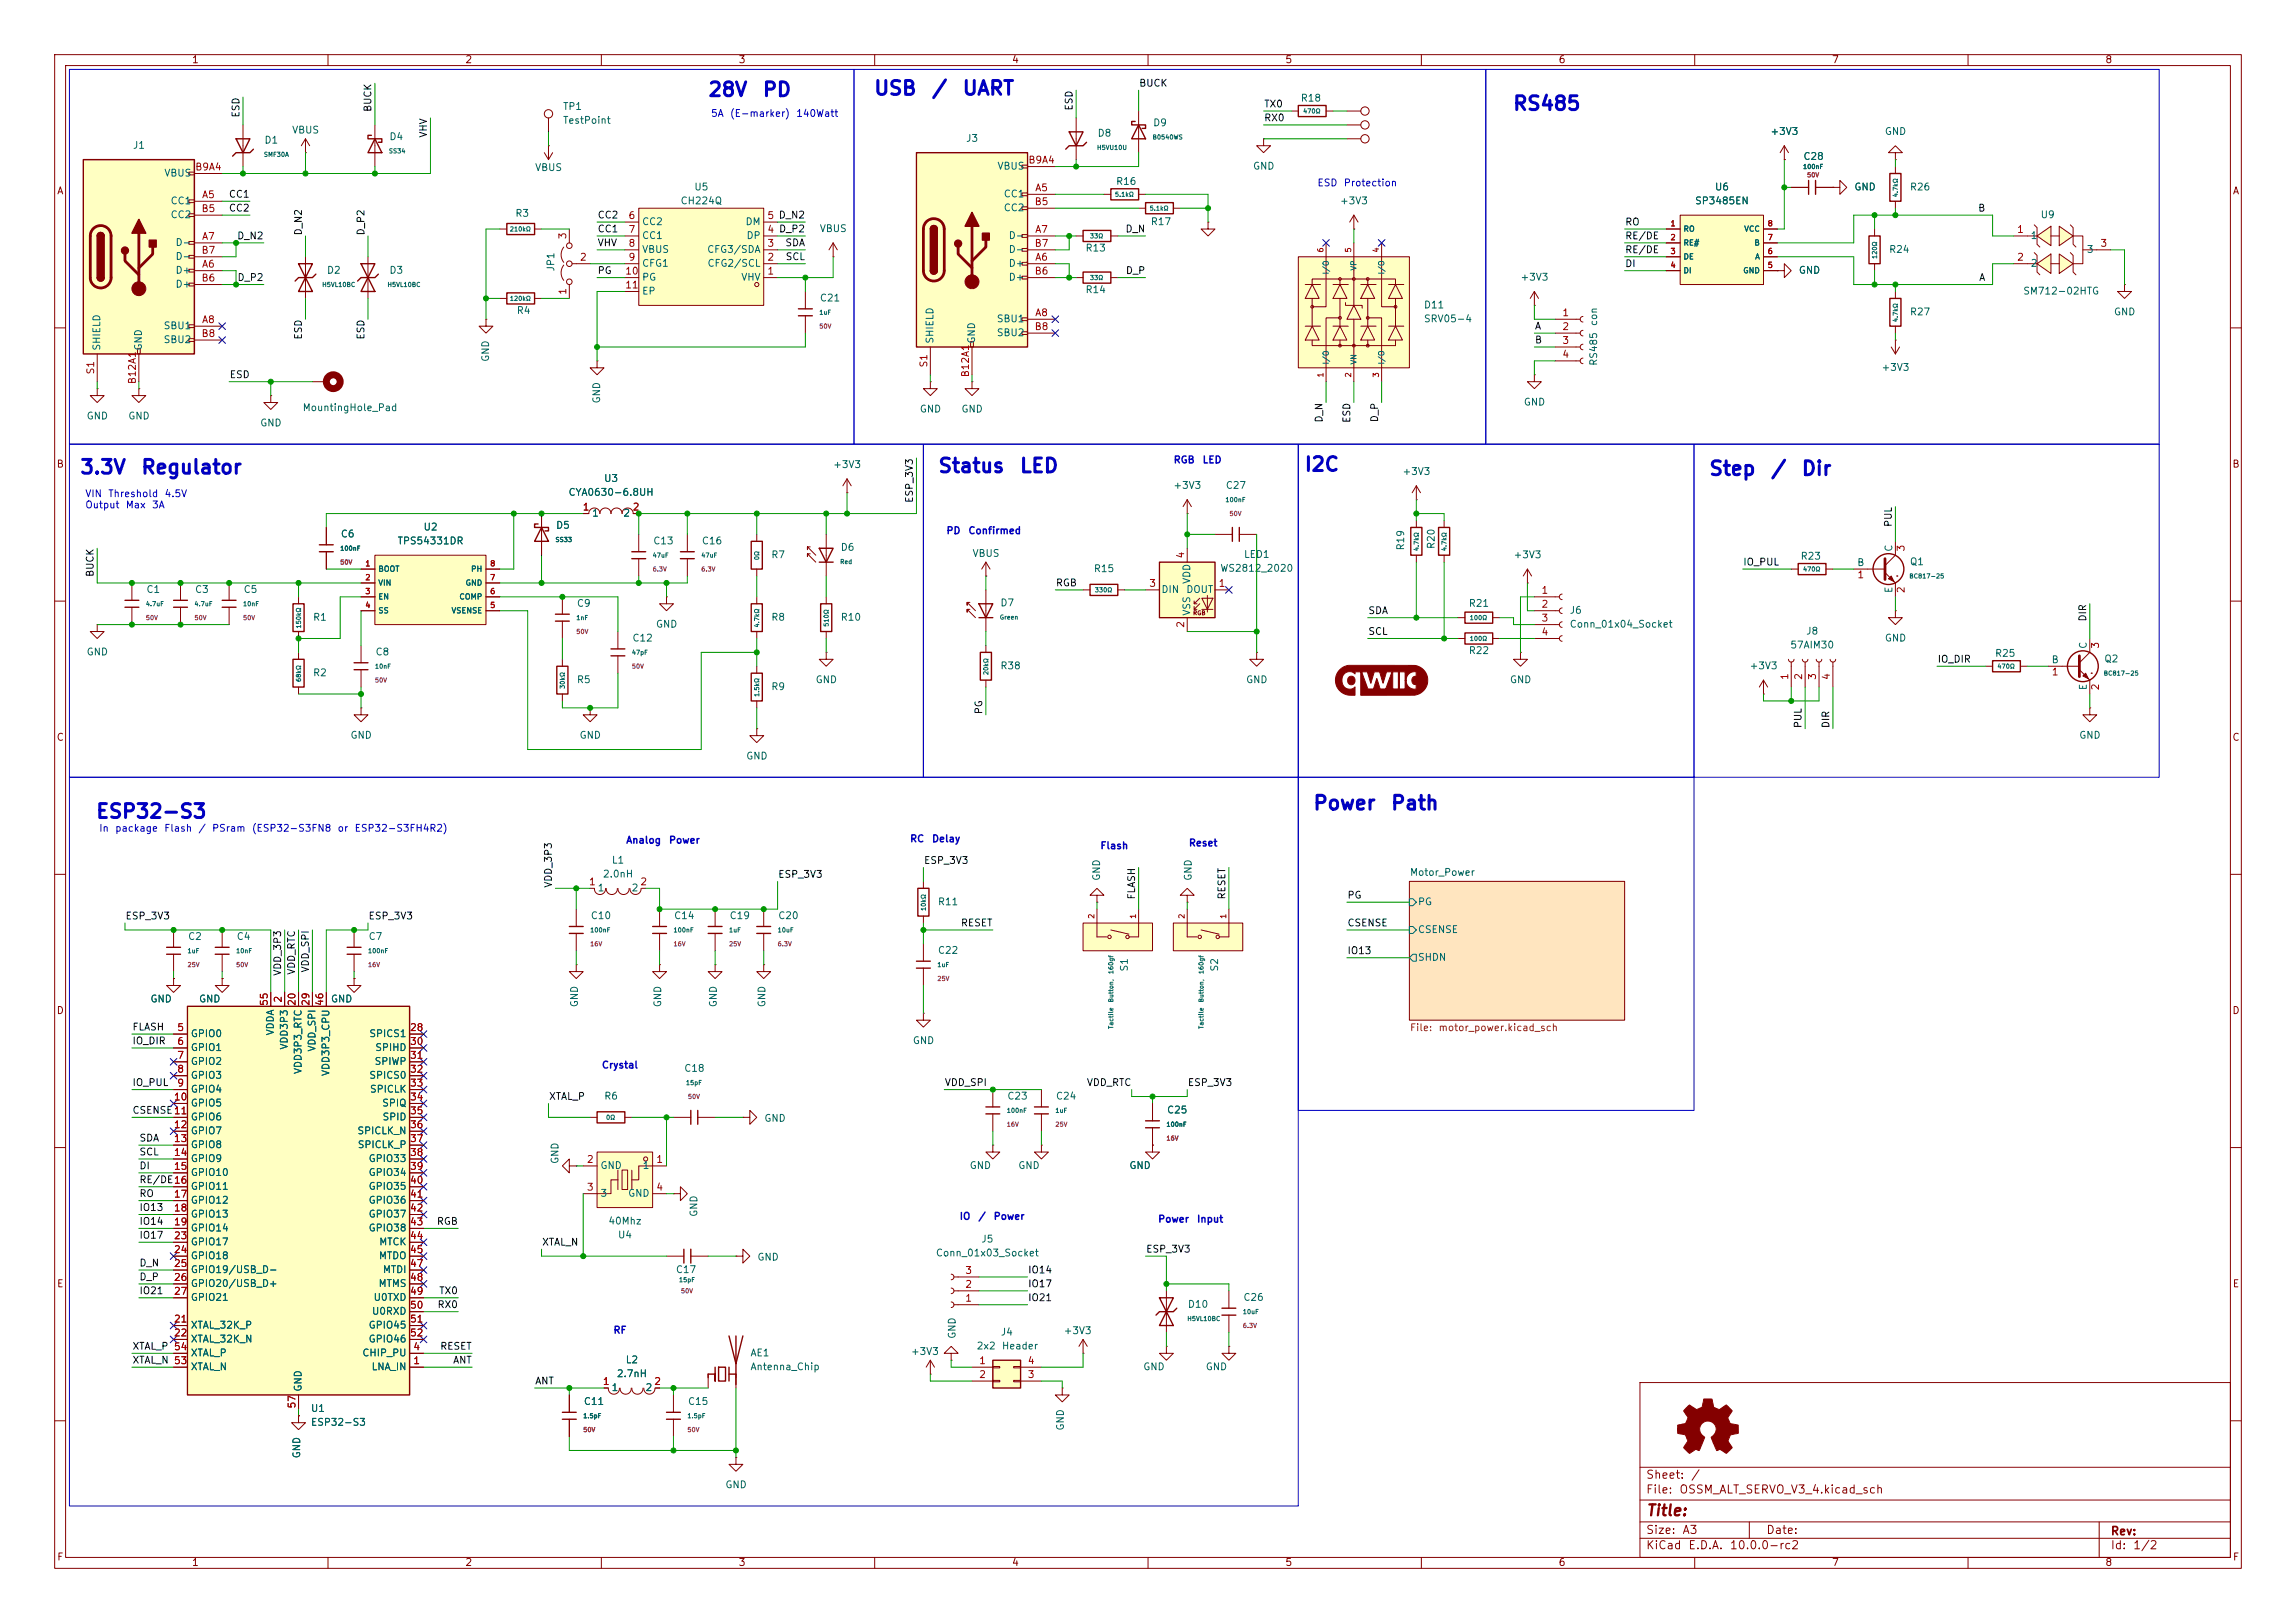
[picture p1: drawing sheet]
<svg xmlns="http://www.w3.org/2000/svg" width="420mm" height="297mm" viewBox="0 0 420 297" stroke-linecap="round" stroke-linejoin="round" font-family="sans-serif">
<defs><g id="words">
<g font-size="2.5" fill="#0000c2">
<text x="129.4" y="18.3">28V</text>
<text x="139.3" y="18.3">PD</text>
<text x="159.7" y="18">USB</text>
<text x="170.3" y="18">/</text>
<text x="175.9" y="18">UART</text>
<text x="276.6" y="20.8">RS485</text>
<text x="14.5" y="87.4">3.3V</text>
<text x="25.7" y="87.4">Regulator</text>
<text x="171.5" y="87.1">Status</text>
<text x="186.4" y="87.1">LED</text>
<text x="238.5" y="86.9">I2C</text>
<text x="312.5" y="87.6">Step</text>
<text x="323.8" y="87.6">/</text>
<text x="329.4" y="87.6">Dir</text>
<text x="240.1" y="148.8">Power</text>
<text x="254.3" y="148.8">Path</text>
<text x="17.4" y="150.4">ESP32-S3</text>
</g>
<text font-size="2" fill="#840000" x="301" y="277.9">Title:</text>
<g font-size="1.5" fill="#840000">
<text x="301" y="273.7">File:</text>
<text x="301" y="271">Sheet:</text>
<text x="307.1" y="273.7">OSSM_ALT_SERVO_V3_4.kicad_sch</text>
<text x="309.2" y="271">/</text>
<text x="301" y="281.1">Size:</text>
<text x="307.6" y="281.1">A3</text>
<text x="323" y="281.1">Date:</text>
<text x="386" y="281.3">Rev:</text>
<text x="301" y="283.9">KiCad</text>
<text x="308.7" y="283.9">E.D.A.</text>
<text x="316.3" y="283.9">10.0.0-rc2</text>
<text x="386" y="283.9">Id:</text>
<text x="390.1" y="283.9">1/2</text>
</g>
<g font-size="1.3" fill="#840000">
<text x="35" y="11.9">1</text>
<text x="85" y="11.9">2</text>
<text x="135" y="11.9">3</text>
<text x="185" y="11.9">4</text>
<text x="235" y="11.9">5</text>
<text x="285" y="11.9">6</text>
<text x="335" y="11.9">7</text>
<text x="385" y="11.9">8</text>
<text x="10.3" y="35.9">A</text>
<text x="408.3" y="35.9">A</text>
<text x="10.3" y="85.9">B</text>
<text x="408.2" y="85.9">B</text>
<text x="10.3" y="135.9">C</text>
<text x="408.2" y="135.9">C</text>
<text x="10.3" y="185.9">D</text>
<text x="408.2" y="185.9">D</text>
<text x="10.3" y="235.9">E</text>
<text x="408.3" y="235.9">E</text>
<text x="10.3" y="285.9">F</text>
<text x="35" y="286.9">1</text>
<text x="85" y="286.9">2</text>
<text x="135" y="286.9">3</text>
<text x="185" y="286.9">4</text>
<text x="235" y="286.9">5</text>
<text x="285" y="286.9">6</text>
<text x="335" y="286.9">7</text>
<text x="385" y="286.9">8</text>
<text x="408.3" y="285.9">F</text>
</g>
<g font-size="1.3" fill="#0f0f0f">
<text x="208.3" y="16.2">BUCK</text>
<text x="44.1" y="21.6" transform="rotate(-90 44.1 21.6)">ESD</text>
<text x="68.2" y="20.6" transform="rotate(-90 68.2 20.6)">BUCK</text>
<text x="196.5" y="20.3" transform="rotate(-90 196.5 20.3)">ESD</text>
<text x="231.1" y="22.5">RX0</text>
<text x="231.1" y="20">TX0</text>
<text x="78.4" y="25.3" transform="rotate(-90 78.4 25.3)">VHV</text>
<text x="41.8" y="39">CC2</text>
<text x="41.8" y="36.5">CC1</text>
<text x="109.2" y="40.3">CC2</text>
<text x="297.2" y="41.6">RO</text>
<text x="361.7" y="39">B</text>
<text x="43.3" y="44.1">D_N2</text>
<text x="55.5" y="43.2" transform="rotate(-90 55.5 43.2)">D_N2</text>
<text x="67" y="43.2" transform="rotate(-90 67 43.2)">D_P2</text>
<text x="109.2" y="45.4">VHV</text>
<text x="109.2" y="42.8">CC1</text>
<text x="142.4" y="42.8">D_P2</text>
<text x="143.5" y="45.4">SDA</text>
<text x="143.6" y="47.9">SCL</text>
<text x="205.8" y="42.8">D_N</text>
<text x="297.2" y="46.6">RE/DE</text>
<text x="297.2" y="44.1">RE/DE</text>
<text x="43.3" y="51.7">D_P2</text>
<text x="109.2" y="50.5">PG</text>
<text x="205.8" y="50.5">D_P</text>
<text x="297.2" y="49.2">DI</text>
<text x="361.9" y="51.7">A</text>
<text x="55.5" y="62.3" transform="rotate(-90 55.5 62.3)">ESD</text>
<text x="67" y="62.3" transform="rotate(-90 67 62.3)">ESD</text>
<text x="280.7" y="60.6">A</text>
<text x="280.7" y="63.2">B</text>
<text x="41.9" y="69.5">ESD</text>
<text x="242.2" y="77.4" transform="rotate(-90 242.2 77.4)">D_N</text>
<text x="247.3" y="77.5" transform="rotate(-90 247.3 77.5)">ESD</text>
<text x="252.4" y="77.4" transform="rotate(-90 252.4 77.4)">D_P</text>
<text x="167.3" y="92.1" transform="rotate(-90 167.3 92.1)">ESP_3V3</text>
<text x="346.4" y="96.5" transform="rotate(-90 346.4 96.5)">PUL</text>
<text x="17.4" y="105.7" transform="rotate(-90 17.4 105.7)">BUCK</text>
<text x="193" y="107.6">RGB</text>
<text x="318.8" y="103.8">IO_PUL</text>
<text x="250.2" y="112.7">SDA</text>
<text x="381.9" y="113.8" transform="rotate(-90 381.9 113.8)">DIR</text>
<text x="250.2" y="116.5">SCL</text>
<text x="354.3" y="121.6">IO_DIR</text>
<text x="180" y="130.8" transform="rotate(-90 180 130.8)">PG</text>
<text x="329.9" y="133.3" transform="rotate(-90 329.9 133.3)">PUL</text>
<text x="334.9" y="133.3" transform="rotate(-90 334.9 133.3)">DIR</text>
<text x="142.2" y="160.9">ESP_3V3</text>
<text x="168.9" y="158.4">ESP_3V3</text>
<text x="101.3" y="162.6" transform="rotate(-90 101.3 162.6)">VDD_3P3</text>
<text x="207.9" y="164.7" transform="rotate(-90 207.9 164.7)">FLASH</text>
<text x="224.4" y="164.7" transform="rotate(-90 224.4 164.7)">RESET</text>
<text x="246.4" y="164.8">PG</text>
<text x="22.9" y="168.6">ESP_3V3</text>
<text x="67.3" y="168.6">ESP_3V3</text>
<text x="175.7" y="169.8">RESET</text>
<text x="246.4" y="169.8">CSENSE</text>
<text x="51.7" y="178.7" transform="rotate(-90 51.7 178.7)">VDD_3P3</text>
<text x="54.3" y="178.5" transform="rotate(-90 54.3 178.5)">VDD_RTC</text>
<text x="56.8" y="178.1" transform="rotate(-90 56.8 178.1)">VDD_SPI</text>
<text x="246.4" y="174.9">IO13</text>
<text x="24.1" y="188.9">FLASH</text>
<text x="24.1" y="191.4">IO_DIR</text>
<text x="24.1" y="199">IO_PUL</text>
<text x="100.3" y="201.6">XTAL_P</text>
<text x="172.7" y="199">VDD_SPI</text>
<text x="198.7" y="199">VDD_RTC</text>
<text x="217.2" y="199">ESP_3V3</text>
<text x="24.1" y="204.1">CSENSE 11</text>
<text x="25.4" y="209.2">SDA</text>
<text x="25.4" y="214.3">DI</text>
<text x="25.4" y="211.7">SCL</text>
<text x="25.4" y="216.8">RE/DE16</text>
<text x="25.4" y="219.4">RO</text>
<text x="25.4" y="221.9">IO13</text>
<text x="25.4" y="224.4">IO14</text>
<text x="25.4" y="227">IO17</text>
<text x="79.8" y="224.4">RGB</text>
<text x="25.4" y="232.1">D_N</text>
<text x="99.1" y="228.3">XTAL_N</text>
<text x="188" y="233.3">IO14</text>
<text x="209.5" y="229.5">ESP_3V3</text>
<text x="25.4" y="234.6">D_P</text>
<text x="25.4" y="237.1">IO21</text>
<text x="79.9" y="239.7">RX0</text>
<text x="80.2" y="237.1">TX0</text>
<text x="188" y="235.9">IO17</text>
<text x="188" y="238.4">IO21</text>
<text x="24.1" y="247.3">XTAL_P</text>
<text x="24.1" y="249.8">XTAL_N</text>
<text x="80.4" y="247.3">RESET</text>
<text x="82.8" y="249.8">ANT</text>
<text x="97.8" y="253.7">ANT</text>
</g>
<g font-size="1.3" fill="#006464">
<text x="102.9" y="20.4">TP1</text>
<text x="102.9" y="23">TestPoint</text>
<text x="210.8" y="23.4">D9</text>
<text x="237.8" y="18.9">R18</text>
<text x="24.2" y="27.5">J1</text>
<text x="48.3" y="26.6">D1</text>
<text x="53.3" y="24.7">VBUS</text>
<text x="71.1" y="25.9">D4</text>
<text x="176.6" y="26.3">J3</text>
<text x="200.7" y="25.3">D8</text>
<text x="323.7" y="25">+3V3</text>
<text x="329.8" y="29.6">C28</text>
<text x="344.7" y="25">GND</text>
<text x="30" y="32.6">VBUS</text>
<text x="97.8" y="31.6">VBUS</text>
<text x="126.9" y="35.2">U5</text>
<text x="182.4" y="31.3">VBUS</text>
<text x="204" y="34.1">R16</text>
<text x="229.1" y="31.3">GND</text>
<text x="313.6" y="35.2">U6</text>
<text x="339.1" y="35.2">GND</text>
<text x="349.3" y="35.2">R26</text>
<text x="31.1" y="37.7">CC1</text>
<text x="31.1" y="40.2">CC2</text>
<text x="94.2" y="40">R3</text>
<text x="117.3" y="41.5">CC2</text>
<text x="124.4" y="37.7">CH224Q</text>
<text x="136.3" y="41.5">DM</text>
<text x="183.5" y="36.4">CC1</text>
<text x="183.5" y="39">CC2</text>
<text x="210.4" y="41.5">R17</text>
<text x="245" y="37.7">+3V3</text>
<text x="310" y="37.7">SP3485EN</text>
<text x="373.2" y="40.2">U9</text>
<text x="32" y="45.3">D-</text>
<text x="32" y="47.9">D-</text>
<text x="117.3" y="44">CC1</text>
<text x="117.3" y="46.6">VBUS</text>
<text x="129.3" y="46.6">CFG3/SDA</text>
<text x="136.4" y="44">DP</text>
<text x="149.8" y="42.8">VBUS</text>
<text x="184.4" y="44">D-</text>
<text x="184.4" y="46.6">D-</text>
<text x="198.5" y="46.3">R13</text>
<text x="345.4" y="46.6">R24</text>
<text x="371.3" y="44">1</text>
<text x="381.6" y="46.6">3</text>
<text x="32" y="50.4">D+</text>
<text x="32" y="52.9">D+</text>
<text x="59.7" y="50.4">D2</text>
<text x="71.1" y="50.4">D3</text>
<text x="101.7" y="49.8" transform="rotate(-90 101.7 49.8)">JP1</text>
<text x="117.3" y="49.1">CFG1</text>
<text x="117.3" y="51.7">PG</text>
<text x="129.3" y="49.1">CFG2/SCL</text>
<text x="135.5" y="51.7">VHV</text>
<text x="184.4" y="49.1">D+</text>
<text x="184.4" y="51.7">D+</text>
<text x="198.5" y="53.9">R14</text>
<text x="278" y="51.7">+3V3</text>
<text x="328.9" y="50.4">GND</text>
<text x="371.3" y="49.1">2</text>
<text x="94.4" y="57.8">R4</text>
<text x="117.3" y="54.2">EP</text>
<text x="149.9" y="55.5">C21</text>
<text x="182.2" y="59.3">SBU1</text>
<text x="260.4" y="56.7">D11</text>
<text x="260.4" y="59.3">SRV05-4</text>
<text x="292.5" y="59.8" transform="rotate(-90 292.5 59.8)">con</text>
<text x="349.3" y="58">R27</text>
<text x="370" y="54.2">SM712-02HTG</text>
<text x="386.6" y="58">GND</text>
<text x="18.6" y="64.3" transform="rotate(-90 18.6 64.3)">SHIELD</text>
<text x="26.3" y="64.3" transform="rotate(-90 26.3 64.3)">GND</text>
<text x="29.8" y="60.6">SBU1</text>
<text x="29.8" y="63.1">SBU2</text>
<text x="171" y="63" transform="rotate(-90 171 63)">SHIELD</text>
<text x="178.7" y="63" transform="rotate(-90 178.7 63)">GND</text>
<text x="182.2" y="61.8">SBU2</text>
<text x="89.8" y="66.3" transform="rotate(-90 89.8 66.3)">GND</text>
<text x="292.5" y="67" transform="rotate(-90 292.5 67)">RS485</text>
<text x="344.1" y="68.2">+3V3</text>
<text x="15.7" y="77.1">GND</text>
<text x="23.4" y="77.1">GND</text>
<text x="55.3" y="75.5">MountingHole_Pad</text>
<text x="110.1" y="73.9" transform="rotate(-90 110.1 73.9)">GND</text>
<text x="168.1" y="75.8">GND</text>
<text x="175.8" y="75.8">GND</text>
<text x="278.6" y="74.5">GND</text>
<text x="47.5" y="78.3">GND</text>
<text x="110.4" y="88.5">U3</text>
<text x="152.3" y="86">+3V3</text>
<text x="214.5" y="89.8">+3V3</text>
<text x="224.1" y="89.8">C27</text>
<text x="256.4" y="87.2">+3V3</text>
<text x="103.9" y="91">CYA0630-6.8UH</text>
<text x="108.2" y="94.8">1</text>
<text x="113.9" y="94.8">2</text>
<text x="62.2" y="98.7">C6</text>
<text x="72.6" y="99.9">TPS54331DR</text>
<text x="77.4" y="97.4">U2</text>
<text x="101.6" y="97.1">D5</text>
<text x="119.4" y="99.9">C13</text>
<text x="128.3" y="99.9">C16</text>
<text x="153.7" y="101.1">D6</text>
<text x="257.1" y="100.8" transform="rotate(-90 257.1 100.8)">R19</text>
<text x="262.7" y="100.6" transform="rotate(-90 262.7 100.6)">R20</text>
<text x="346.5" y="101.1" transform="rotate(-90 346.5 101.1)">C</text>
<text x="141" y="102.5">R7</text>
<text x="177.8" y="102.2">VBUS</text>
<text x="200" y="105">R15</text>
<text x="218" y="107" transform="rotate(-90 218 107)">VDD</text>
<text x="223.1" y="104.9">WS2812_2020</text>
<text x="227.4" y="102.4">LED1</text>
<text x="276.8" y="102.5">+3V3</text>
<text x="329.3" y="102.7">R23</text>
<text x="339.6" y="103.9">B</text>
<text x="349.3" y="103.7">Q1</text>
<text x="26.7" y="108.8">C1</text>
<text x="35.6" y="108.8">C3</text>
<text x="44.5" y="108.8">C5</text>
<text x="57.2" y="113.9">R1</text>
<text x="105.4" y="111.4">C9</text>
<text x="141" y="113.9">R8</text>
<text x="153.7" y="113.9">R10</text>
<text x="182.9" y="111.3">D7</text>
<text x="212.3" y="108.8">DIN</text>
<text x="216.9" y="108.8">DOUT</text>
<text x="218" y="112.8" transform="rotate(-90 218 112.8)">VSS</text>
<text x="268.6" y="111.4">R21</text>
<text x="287" y="112.6">J6</text>
<text x="346.5" y="108.6" transform="rotate(-90 346.5 108.6)">E</text>
<text x="115.6" y="117.7">C12</text>
<text x="119.9" y="115.2">GND</text>
<text x="268.6" y="120">R22</text>
<text x="287" y="115.2">Conn_01x04_Socket</text>
<text x="327.4" y="119">57AIM30</text>
<text x="330.3" y="116.4">J8</text>
<text x="344.7" y="117.7">GND</text>
<text x="382" y="118.8" transform="rotate(-90 382 118.8)">C</text>
<text x="15.7" y="120.2">GND</text>
<text x="57.2" y="124.1">R2</text>
<text x="68.6" y="120.2">C8</text>
<text x="105.4" y="125.3">R5</text>
<text x="149.1" y="125.3">GND</text>
<text x="182.9" y="122.8">R38</text>
<text x="227.8" y="125.3">GND</text>
<text x="276.1" y="125.3">GND</text>
<text x="319.9" y="122.8">+3V3</text>
<text x="364.8" y="120.5">R25</text>
<text x="375.2" y="121.7">B</text>
<text x="384.8" y="121.5">Q2</text>
<text x="141" y="126.6">R9</text>
<text x="382" y="126.4" transform="rotate(-90 382 126.4)">E</text>
<text x="64" y="135.5">GND</text>
<text x="105.9" y="135.5">GND</text>
<text x="380.2" y="135.5">GND</text>
<text x="136.4" y="139.3">GND</text>
<text x="110.2" y="160.9">2.0nH</text>
<text x="111.8" y="158.3">L1</text>
<text x="201.5" y="161.3" transform="rotate(-90 201.5 161.3)">GND</text>
<text x="218.3" y="161.3" transform="rotate(-90 218.3 161.3)">GND</text>
<text x="257.8" y="160.6">Motor_Power</text>
<text x="109.2" y="163.4">1</text>
<text x="115.4" y="163.4">2</text>
<text x="171.5" y="166">R11</text>
<text x="259.3" y="166">PG</text>
<text x="34.3" y="172.3">C2</text>
<text x="43.2" y="172.3">C4</text>
<text x="67.3" y="172.3">C7</text>
<text x="108" y="168.5">C10</text>
<text x="123.2" y="168.5">C14</text>
<text x="133.4" y="168.5">C19</text>
<text x="142.2" y="168.5">C20</text>
<text x="259.3" y="171">CSENSE</text>
<text x="171.5" y="174.9">C22</text>
<text x="206.6" y="177.9" transform="rotate(-90 206.6 177.9)">S1</text>
<text x="223.1" y="177.9" transform="rotate(-90 223.1 177.9)">S2</text>
<text x="259.3" y="176.1">SHDN</text>
<text x="27.4" y="183.7">GND</text>
<text x="36.3" y="183.7">GND</text>
<text x="60.4" y="183.7">GND</text>
<text x="106" y="184.4" transform="rotate(-90 106 184.4)">GND</text>
<text x="121.3" y="184.4" transform="rotate(-90 121.3 184.4)">GND</text>
<text x="131.4" y="184.4" transform="rotate(-90 131.4 184.4)">GND</text>
<text x="140.3" y="184.4" transform="rotate(-90 140.3 184.4)">GND</text>
<text x="34.8" y="190.1">GPIO0</text>
<text x="50.4" y="189.6" transform="rotate(-90 50.4 189.6)">VDDA</text>
<text x="67.4" y="190.1">SPICS1</text>
<text x="166.9" y="191.4">GND</text>
<text x="34.8" y="192.6">GPIO1</text>
<text x="34.8" y="195.2">GPIO2</text>
<text x="34.8" y="197.7">GPIO3</text>
<text x="52.9" y="192.2" transform="rotate(-90 52.9 192.2)">VDD3P3</text>
<text x="55.5" y="196.7" transform="rotate(-90 55.5 196.7)">VDD3P3_RTC</text>
<text x="58" y="192.5" transform="rotate(-90 58 192.5)">VDD_SPI</text>
<text x="60.6" y="197" transform="rotate(-90 60.6 197)">VDD3P3_CPU</text>
<text x="67.4" y="197.7">SPICS0</text>
<text x="68.4" y="195.2">SPIWP</text>
<text x="68.5" y="192.6">SPIHD</text>
<text x="125.1" y="196.4">C18</text>
<text x="34.8" y="200.3">GPIO4</text>
<text x="34.8" y="202.8">GPIO5</text>
<text x="67.6" y="200.3">SPICLK</text>
<text x="69.8" y="202.8">SPIQ</text>
<text x="110.4" y="201.5">R6</text>
<text x="184.2" y="201.5">C23</text>
<text x="193" y="201.5">C24</text>
<text x="34.8" y="205.3">GPIO6</text>
<text x="34.8" y="207.9">GPIO7</text>
<text x="65.3" y="207.9">SPICLK_N</text>
<text x="69.9" y="205.3">SPID</text>
<text x="139.7" y="205.6">GND</text>
<text x="213.4" y="204.1">C25</text>
<text x="34.8" y="210.4">GPIO8</text>
<text x="34.8" y="213">GPIO9</text>
<text x="34.8" y="215.5">GPIO10</text>
<text x="65.3" y="210.4">SPICLK_P</text>
<text x="67.3" y="213">GPIO33</text>
<text x="67.3" y="215.5">GPIO34</text>
<text x="102.5" y="213.1" transform="rotate(-90 102.5 213.1)">GND</text>
<text x="109.7" y="214.2">GND</text>
<text x="117.5" y="214.2">1</text>
<text x="177.3" y="214.2">GND</text>
<text x="186.2" y="214.2">GND</text>
<text x="206.5" y="214.2">GND</text>
<text x="34.8" y="218">GPIO11</text>
<text x="34.8" y="220.6">GPIO12</text>
<text x="67.3" y="218">GPIO35</text>
<text x="67.3" y="220.6">GPIO36</text>
<text x="109.7" y="219.3">3</text>
<text x="114.8" y="219.3">GND</text>
<text x="34.8" y="223.1">GPIO13</text>
<text x="34.8" y="225.7">GPIO14</text>
<text x="67.3" y="223.1">GPIO37</text>
<text x="67.3" y="225.7">GPIO38</text>
<text x="111.2" y="224.4">40Mhz</text>
<text x="112.9" y="226.9">U4</text>
<text x="127.9" y="222.8" transform="rotate(-90 127.9 222.8)">GND</text>
<text x="179.4" y="227.7">J5</text>
<text x="34.8" y="228.2">GPIO17</text>
<text x="34.8" y="230.7">GPIO18</text>
<text x="34.8" y="233.3">GPIO19/USB_D-</text>
<text x="69.2" y="230.7">MTDO</text>
<text x="69.3" y="228.2">MTCK</text>
<text x="69.9" y="233.3">MTDI</text>
<text x="123.5" y="233.3">C17</text>
<text x="138.4" y="231">GND</text>
<text x="171.1" y="230.2">Conn_01x03_Socket</text>
<text x="34.8" y="235.8">GPIO20/USB_D+</text>
<text x="34.8" y="238.4">GPIO21</text>
<text x="68.2" y="238.4">U0TXD</text>
<text x="69.1" y="235.8">MTMS</text>
<text x="217.2" y="239.6">D10</text>
<text x="227.3" y="238.4">C26</text>
<text x="34.8" y="243.4">XTAL_32K_P</text>
<text x="34.8" y="246">XTAL_32K_N</text>
<text x="67.3" y="243.4">GPIO45</text>
<text x="67.3" y="246">GPIO46</text>
<text x="67.9" y="240.9">U0RXD</text>
<text x="175.1" y="245.1" transform="rotate(-90 175.1 245.1)">GND</text>
<text x="183" y="244.7">J4</text>
<text x="194.5" y="244.4">+3V3</text>
<text x="34.8" y="251.1">XTAL_N</text>
<text x="34.8" y="248.5">XTAL_P</text>
<text x="66.2" y="248.5">CHIP_PU</text>
<text x="67.9" y="251.1">LNA_IN</text>
<text x="114.3" y="249.8">L2</text>
<text x="137.2" y="248.5">AE1</text>
<text x="137.2" y="251.1">Antenna_Chip</text>
<text x="166.5" y="248.3">+3V3</text>
<text x="178.5" y="247.2">2x2</text>
<text x="183.2" y="247.2">Header</text>
<text x="209" y="251.1">GND</text>
<text x="220.5" y="251.1">GND</text>
<text x="55.5" y="254.8" transform="rotate(-90 55.5 254.8)">GND</text>
<text x="106.7" y="257.4">C11</text>
<text x="111.8" y="254.9">1</text>
<text x="112.7" y="252.3">2.7nH</text>
<text x="118" y="254.9">2</text>
<text x="125.7" y="257.4">C15</text>
<text x="56.8" y="261.2">ESP32-S3</text>
<text x="56.8" y="258.7">U1</text>
<text x="194.9" y="261.9" transform="rotate(-90 194.9 261.9)">GND</text>
<text x="55.2" y="267" transform="rotate(-90 55.2 267)">GND</text>
<text x="132.6" y="272.6">GND</text>
</g>
<g font-size="1.3" fill="#0000c2">
<text x="129.9" y="21.7">5A</text>
<text x="133.4" y="21.7">(E-marker)</text>
<text x="145.5" y="21.7">140Watt</text>
<text x="240.9" y="34.4">ESD</text>
<text x="245.7" y="34.4">Protection</text>
<text x="214.6" y="85.1">RGB</text>
<text x="219.9" y="85.1">LED</text>
<text x="15.5" y="91.3">VIN</text>
<text x="15.5" y="93.3">Output</text>
<text x="19.7" y="91.3">Threshold</text>
<text x="22.9" y="93.3">Max</text>
<text x="27.7" y="93.3">3A</text>
<text x="30" y="91.3">4.5V</text>
<text x="173" y="98">PD</text>
<text x="177" y="98">Confirmed</text>
<text x="18" y="152.5">In</text>
<text x="21" y="152.5">package</text>
<text x="29.9" y="152.5">Flash</text>
<text x="36.2" y="152.5">/</text>
<text x="38.7" y="152.5">PSram</text>
<text x="46" y="152.5">(ESP32-S3FN8</text>
<text x="61.6" y="152.5">or</text>
<text x="64.8" y="152.5">ESP32-S3FH4R2)</text>
<text x="114.4" y="154.7">Analog</text>
<text x="122.3" y="154.7">Power</text>
<text x="166.4" y="154.4">RC</text>
<text x="170.4" y="154.4">Delay</text>
<text x="201.2" y="155.7">Flash</text>
<text x="217.4" y="155.2">Reset</text>
<text x="110" y="195.8">Crystal</text>
<text x="175.4" y="223.5">IO</text>
<text x="178.8" y="223.5">/</text>
<text x="181.7" y="223.5">Power</text>
<text x="211.7" y="224">Power</text>
<text x="218.8" y="224">Input</text>
<text x="112.1" y="244.4">RF</text>
</g>
<g font-size="1.3" fill="#a90000">
<text x="35.6" y="31.5">B9A4</text>
<text x="188" y="30.2">B9A4</text>
<text x="189.2" y="35.3">A5</text>
<text x="36.8" y="39.1">B5</text>
<text x="36.8" y="36.6">A5</text>
<text x="114.9" y="40.4">6</text>
<text x="140.3" y="40.4">5 D_N2</text>
<text x="189.2" y="37.8">B5</text>
<text x="36.8" y="46.7">B7</text>
<text x="36.8" y="44.2">A7</text>
<text x="103.9" y="43.9" transform="rotate(-90 103.9 43.9)">3</text>
<text x="114.9" y="42.9">7</text>
<text x="114.9" y="45.5">8</text>
<text x="140.3" y="45.5">3</text>
<text x="140.3" y="42.9">4</text>
<text x="189.2" y="45.5">B7</text>
<text x="189.2" y="42.9">A7</text>
<text x="368.9" y="42.9">1</text>
<text x="384.1" y="45.5">3</text>
<text x="36.8" y="51.8">B6</text>
<text x="36.8" y="49.3">A6</text>
<text x="106" y="48">2</text>
<text x="114.3" y="50.5">10</text>
<text x="114.3" y="53.1">11</text>
<text x="114.9" y="48">9</text>
<text x="140.3" y="50.5">1</text>
<text x="140.3" y="48">2</text>
<text x="189.2" y="50.5">B6</text>
<text x="189.2" y="48">A6</text>
<text x="368.9" y="48">2</text>
<text x="36.8" y="59.4">A8</text>
<text x="103.9" y="54" transform="rotate(-90 103.9 54)">1</text>
<text x="189.2" y="58.2">A8</text>
<text x="285.7" y="58.2">1</text>
<text x="36.8" y="62">B8</text>
<text x="189.2" y="60.7">B8</text>
<text x="285.7" y="60.7">2</text>
<text x="285.7" y="63.2">3</text>
<text x="285.7" y="65.8">4</text>
<text x="17.5" y="68.6" transform="rotate(-90 17.5 68.6)">S1</text>
<text x="25.1" y="70.4" transform="rotate(-90 25.1 70.4)">B12A1</text>
<text x="169.9" y="67.4" transform="rotate(-90 169.9 67.4)">S1</text>
<text x="177.5" y="69.1" transform="rotate(-90 177.5 69.1)">B12A1</text>
<text x="106.5" y="93.7">1</text>
<text x="115.6" y="93.7">2</text>
<text x="348.7" y="101" transform="rotate(-90 348.7 101)">3</text>
<text x="210.1" y="107.7">3</text>
<text x="216.9" y="102.3" transform="rotate(-90 216.9 102.3)">4</text>
<text x="222.8" y="107.7">1</text>
<text x="339.7" y="106.1">1</text>
<text x="281.9" y="109">1</text>
<text x="281.9" y="111.5">2</text>
<text x="348.7" y="108.7" transform="rotate(-90 348.7 108.7)">2</text>
<text x="216.9" y="115" transform="rotate(-90 216.9 115)">2</text>
<text x="281.9" y="114">3</text>
<text x="281.9" y="116.6">4</text>
<text x="384.3" y="118.8" transform="rotate(-90 384.3 118.8)">3</text>
<text x="327.4" y="124.5" transform="rotate(-90 327.4 124.5)">1</text>
<text x="329.9" y="124.5" transform="rotate(-90 329.9 124.5)">2</text>
<text x="332.5" y="124.5" transform="rotate(-90 332.5 124.5)">3</text>
<text x="335" y="124.5" transform="rotate(-90 335 124.5)">4</text>
<text x="375.2" y="123.9">1</text>
<text x="384.3" y="126.4" transform="rotate(-90 384.3 126.4)">2</text>
<text x="107.6" y="162.3">1</text>
<text x="117" y="162.3">2</text>
<text x="49.3" y="184.2" transform="rotate(-90 49.3 184.2)">55</text>
<text x="51.8" y="183.6" transform="rotate(-90 51.8 183.6)">2</text>
<text x="54.4" y="184.2" transform="rotate(-90 54.4 184.2)">20</text>
<text x="56.9" y="184.2" transform="rotate(-90 56.9 184.2)">29</text>
<text x="59.4" y="184.2" transform="rotate(-90 59.4 184.2)">46</text>
<text x="32.3" y="189">5</text>
<text x="32.3" y="191.5">6</text>
<text x="74.9" y="189">28</text>
<text x="74.9" y="191.5">30</text>
<text x="32.3" y="194.1">7</text>
<text x="32.3" y="196.6">8</text>
<text x="74.9" y="194.1">31</text>
<text x="74.9" y="196.6">32</text>
<text x="31.7" y="201.7">10</text>
<text x="32.3" y="199.1">9</text>
<text x="74.9" y="199.1">33</text>
<text x="74.9" y="201.7">34</text>
<text x="31.7" y="206.8">12</text>
<text x="31.7" y="209.3">13</text>
<text x="31.7" y="204.2">11</text>
<text x="74.9" y="206.8">36</text>
<text x="74.9" y="204.2">35</text>
<text x="74.9" y="209.3">37</text>
<text x="31.7" y="211.8">14</text>
<text x="31.7" y="214.4">15</text>
<text x="74.9" y="211.8">38</text>
<text x="74.9" y="214.4">39</text>
<text x="107.2" y="213.1">2</text>
<text x="119.9" y="213.1">1</text>
<text x="31.7" y="219.5">17</text>
<text x="31.7" y="222">18</text>
<text x="31.7" y="216.9">16</text>
<text x="74.9" y="216.9">40</text>
<text x="74.9" y="219.5">41</text>
<text x="74.9" y="222">42</text>
<text x="107.2" y="218.2">3</text>
<text x="119.9" y="218.2">4</text>
<text x="31.7" y="224.5">19</text>
<text x="31.7" y="227.1">23</text>
<text x="74.9" y="224.5">43</text>
<text x="74.9" y="227.1">44</text>
<text x="31.7" y="229.6">24</text>
<text x="31.7" y="232.2">25</text>
<text x="74.9" y="229.6">45</text>
<text x="74.9" y="232.2">47</text>
<text x="176.5" y="233.4">3</text>
<text x="31.7" y="234.7">26</text>
<text x="31.7" y="237.2">27</text>
<text x="74.9" y="234.7">48</text>
<text x="74.9" y="237.2">49</text>
<text x="74.9" y="239.8">50</text>
<text x="176.5" y="238.5">1</text>
<text x="176.5" y="236">2</text>
<text x="31.7" y="242.3">21</text>
<text x="31.7" y="244.9">22</text>
<text x="74.9" y="242.3">51</text>
<text x="74.9" y="244.9">52</text>
<text x="31.7" y="249.9">53</text>
<text x="31.7" y="247.4">54</text>
<text x="75.5" y="249.9">1</text>
<text x="75.5" y="247.4">4</text>
<text x="179" y="249.9">1</text>
<text x="187.9" y="249.9">4</text>
<text x="54.4" y="257.9" transform="rotate(-90 54.4 257.9)">57</text>
<text x="110.2" y="253.7">1</text>
<text x="119.6" y="253.7">2</text>
<text x="179" y="252.5">2</text>
<text x="187.9" y="252.5">3</text>
</g>
<g font-size="1.3" fill="#725600">
<text x="257.8" y="189">File:</text>
<text x="263" y="189">motor_power.kicad_sch</text>
</g>
<g font-size="1" fill="#a90000">
<text x="305.5" y="41.7">1</text>
<text x="323.2" y="41.7">8</text>
<text x="242.3" y="46.3" transform="rotate(-90 242.3 46.3)">6</text>
<text x="247.4" y="46.3" transform="rotate(-90 247.4 46.3)">5</text>
<text x="252.5" y="46.3" transform="rotate(-90 252.5 46.3)">4</text>
<text x="305.5" y="44.2">2</text>
<text x="305.5" y="46.7">3</text>
<text x="323.2" y="46.7">6</text>
<text x="323.2" y="44.2">7</text>
<text x="305.5" y="49.3">4</text>
<text x="323.2" y="49.3">5</text>
<text x="242.3" y="69.2" transform="rotate(-90 242.3 69.2)">1</text>
<text x="247.4" y="69.2" transform="rotate(-90 247.4 69.2)">2</text>
<text x="252.5" y="69.2" transform="rotate(-90 252.5 69.2)">3</text>
<text x="66.7" y="103.9">1</text>
<text x="66.7" y="106.4">2</text>
<text x="89.6" y="106.4">7</text>
<text x="89.6" y="103.9">8</text>
<text x="66.7" y="109">3</text>
<text x="66.7" y="111.5">4</text>
<text x="89.6" y="111.5">5</text>
<text x="89.6" y="109">6</text>
<text x="200.4" y="168.2" transform="rotate(-90 200.4 168.2)">2</text>
<text x="208" y="168.2" transform="rotate(-90 208 168.2)">1</text>
<text x="216.9" y="168.2" transform="rotate(-90 216.9 168.2)">2</text>
<text x="224.5" y="168.2" transform="rotate(-90 224.5 168.2)">1</text>
</g>
<g font-size="1" fill="#006464">
<text x="307.8" y="42.6">RO</text>
<text x="307.8" y="45.2">RE#</text>
<text x="307.8" y="47.7">DE</text>
<text x="319" y="42.6">VCC</text>
<text x="320.8" y="45.2">B</text>
<text x="321" y="47.7">A</text>
<text x="243.3" y="50.3" transform="rotate(-90 243.3 50.3)">I/O</text>
<text x="248.4" y="49.6" transform="rotate(-90 248.4 49.6)">VP</text>
<text x="253.5" y="50.3" transform="rotate(-90 253.5 50.3)">I/O</text>
<text x="307.8" y="50.3">DI</text>
<text x="318.8" y="50.3">GND</text>
<text x="243.3" y="66.8" transform="rotate(-90 243.3 66.8)">I/O</text>
<text x="248.4" y="66.8" transform="rotate(-90 248.4 66.8)">VN</text>
<text x="253.5" y="66.8" transform="rotate(-90 253.5 66.8)">I/O</text>
<text x="69.1" y="104.9">BOOT</text>
<text x="69.1" y="107.4">VIN</text>
<text x="85.1" y="107.4">GND</text>
<text x="86.1" y="104.9">PH</text>
<text x="69.1" y="109.9">EN</text>
<text x="69.1" y="112.5">SS</text>
<text x="82.5" y="112.5">VSENSE</text>
<text x="83.9" y="109.9">COMP</text>
</g>
<g font-size=".8" fill="#006464">
<text x="238.3" y="20.9">470Ω</text>
<text x="48.2" y="28.9">SMF30A</text>
<text x="71" y="28.3">SS34</text>
<text x="200.6" y="27.6">H5VU10U</text>
<text x="210.7" y="25.7">B0540WS</text>
<text x="329.7" y="31.1">100nF</text>
<text x="203.9" y="36.2">5.1kΩ</text>
<text x="210.2" y="38.7">5.1kΩ</text>
<text x="347.3" y="36.2" transform="rotate(-90 347.3 36.2)">4.7kΩ</text>
<text x="93.2" y="42.5">210kΩ</text>
<text x="199.3" y="43.8">33Ω</text>
<text x="343.5" y="47.5" transform="rotate(-90 343.5 47.5)">120Ω</text>
<text x="58.8" y="52.7">H5VL10BC</text>
<text x="70.8" y="52.7">H5VL10BC</text>
<text x="199.3" y="51.4">33Ω</text>
<text x="93.2" y="55.2">120kΩ</text>
<text x="149.8" y="57.8">1uF</text>
<text x="347.3" y="59" transform="rotate(-90 347.3 59)">4.7kΩ</text>
<text x="224.1" y="92.1">100nF</text>
<text x="62.2" y="101">100nF</text>
<text x="101.5" y="99.4">SS33</text>
<text x="259.7" y="100.9" transform="rotate(-90 259.7 100.9)">4.7kΩ</text>
<text x="264.8" y="100.9" transform="rotate(-90 264.8 100.9)">4.7kΩ</text>
<text x="119.3" y="102.2">47uF</text>
<text x="128.2" y="102.2">47uF</text>
<text x="139.1" y="102.6" transform="rotate(-90 139.1 102.6)">0Ω</text>
<text x="153.6" y="103.4">Red</text>
<text x="329.7" y="104.8">470Ω</text>
<text x="349.2" y="106">BC817-25</text>
<text x="26.6" y="111.1">4.7uF</text>
<text x="35.5" y="111.1">4.7uF</text>
<text x="44.4" y="111.1">10nF</text>
<text x="105.3" y="113.7">1nF</text>
<text x="182.8" y="113.6">Green</text>
<text x="200.2" y="108.6">330Ω</text>
<text x="268.8" y="113.7">100Ω</text>
<text x="55.2" y="115.1" transform="rotate(-90 55.2 115.1)">150kΩ</text>
<text x="139.1" y="114.9" transform="rotate(-90 139.1 114.9)">4.7kΩ</text>
<text x="151.8" y="114.8" transform="rotate(-90 151.8 114.8)">510Ω</text>
<text x="268.8" y="117.5">100Ω</text>
<text x="55.2" y="124.9" transform="rotate(-90 55.2 124.9)">68kΩ</text>
<text x="68.5" y="122.5">10nF</text>
<text x="115.5" y="120">47pF</text>
<text x="181" y="123.6" transform="rotate(-90 181 123.6)">20kΩ</text>
<text x="365.3" y="122.5">470Ω</text>
<text x="384.7" y="123.8">BC817-25</text>
<text x="103.5" y="126.2" transform="rotate(-90 103.5 126.2)">30kΩ</text>
<text x="139.1" y="127.6" transform="rotate(-90 139.1 127.6)">1.5kΩ</text>
<text x="169.5" y="166.8" transform="rotate(-90 169.5 166.8)">10kΩ</text>
<text x="107.9" y="170.8">100nF</text>
<text x="123.1" y="170.8">100nF</text>
<text x="133.3" y="170.8">1uF</text>
<text x="142.2" y="170.8">10uF</text>
<text x="34.2" y="174.6">1uF</text>
<text x="43.1" y="174.6">10nF</text>
<text x="67.2" y="174.6">100nF</text>
<text x="171.4" y="177.2">1uF</text>
<text x="203.8" y="178.4" transform="rotate(-90 203.8 178.4)">160gf</text>
<text x="220.3" y="178.4" transform="rotate(-90 220.3 178.4)">160gf</text>
<text x="203.8" y="183.5" transform="rotate(-90 203.8 183.5)">Button,</text>
<text x="220.3" y="183.5" transform="rotate(-90 220.3 183.5)">Button,</text>
<text x="203.8" y="188.4" transform="rotate(-90 203.8 188.4)">Tactile</text>
<text x="220.3" y="188.4" transform="rotate(-90 220.3 188.4)">Tactile</text>
<text x="125.4" y="198.7">15pF</text>
<text x="184.1" y="203.8">100nF</text>
<text x="193" y="203.8">1uF</text>
<text x="110.8" y="205.1">0Ω</text>
<text x="213.3" y="206.4">100nF</text>
<text x="124.1" y="234.8">15pF</text>
<text x="217.1" y="241.9">H5VL10BC</text>
<text x="227.3" y="240.7">10uF</text>
<text x="106.6" y="259.7">1.5pF</text>
<text x="125.7" y="259.7">1.5pF</text>
</g>
<g font-size=".8" fill="#840084">
<text x="330.5" y="32.6">50V</text>
<text x="149.8" y="60.3">50V</text>
<text x="224.8" y="94.6">50V</text>
<text x="62.2" y="103.5">50V</text>
<text x="119.3" y="104.8">6.3V</text>
<text x="128.2" y="104.8">6.3V</text>
<text x="26.6" y="113.7">50V</text>
<text x="35.5" y="113.7">50V</text>
<text x="44.4" y="113.7">50V</text>
<text x="105.3" y="116.2">50V</text>
<text x="68.5" y="125.1">50V</text>
<text x="115.5" y="122.5">50V</text>
<text x="107.9" y="173.3">16V</text>
<text x="123.1" y="173.3">16V</text>
<text x="133.3" y="173.3">25V</text>
<text x="142.2" y="173.3">6.3V</text>
<text x="34.2" y="177.2">25V</text>
<text x="43.1" y="177.2">50V</text>
<text x="67.2" y="177.2">16V</text>
<text x="171.4" y="179.7">25V</text>
<text x="125.7" y="201.3">50V</text>
<text x="184.1" y="206.4">16V</text>
<text x="193" y="206.4">25V</text>
<text x="213.3" y="208.9">16V</text>
<text x="124.5" y="236.8">50V</text>
<text x="227.3" y="243.2">6.3V</text>
<text x="106.6" y="262.2">50V</text>
<text x="125.7" y="262.2">50V</text>
</g>
<text font-size=".8" fill="#840000" x="218.2" y="112.8">RGB</text>
</g></defs>
<g fill="none" stroke="#840000" stroke-width=".18">
<path d="M10 10h400v277h-400zM12 12h396v273h-396zM60 10v2M110 10v2M160 10v2M210 10v2M260 10v2M310 10v2M360 10v2M201.9 35.6h1.3M208.3 38.1h1.2M208.3 35.6h1.2"/>
<path d="M214.6 38.1h1.3M231.1 25.4v1.3h1.3l-1.3 1.2-1.2-1.2h1.2M231.1 25.4h.1M246.4 25.4h2.5M247.6 39.4l-.7 1.2M247.6 39.4l.8 1.2M247.6 39.4v2.5M152.4 47h.1M152.4 44.5l-.8 1.2M152.4 44.5l.8 1.2M152.4 44.5v2.5M196.8 43.2h1.3"/>
<path d="M196.8 50.8h1.3M203.2 43.2h1.3M203.2 50.8h1.3M221 40.6v1.3h1.2l-1.2 1.3-1.3-1.3h1.3M221 40.6h.1M247.6 41.9h.1M10 60h2M280.7 68.6v1.3h1.2l-1.2 1.2-1.3-1.2h1.3M280.7 68.6h.1M408 60h2M59.7 96.5v3.2M217.2 94h.1"/>
<path d="M217.2 91.4l-.8 1.3M217.2 91.4l.7 1.3M217.2 91.4v2.6M222.2 97.8h3.2M226.7 97.8h3.2M259.1 91.4h.1M259.1 88.9v2.5M259.1 95.3v1.2M259.1 88.9l-.8 1.3M259.1 88.9l.7 1.3M264.2 95.3v1.2M10 110h2"/>
<path d="M59.7 101v3.1M259.1 101.6v1.3M264.2 101.6v1.3M266.7 116.8h1.3M266.7 113h1.3M273 116.8h1.3M273 113h1.3M278.1 119.4v1.3h1.3l-1.3 1.2-1.2-1.2h1.2M278.1 119.4h.1M279.4 106.7h.1M279.4 104.1l-.8 1.3M279.4 104.1l.8 1.3"/>
<path d="M279.4 104.1v2.6M280.7 116.8h4.5M280.7 109.2h4.5M280.7 111.8h4.5M280.7 114.3h4.5M285.7 108.7l-.3 .2-.2 .3 .2 .4 .3 .1M285.7 111.3l-.3 .1-.2 .4 .2 .3 .3 .2M285.7 113.8l-.3 .1-.2 .4 .2 .4 .3 .1M285.7 116.3l-.3 .2-.2 .3 .2 .4 .3 .1M408 110h2M10 160h2M408 160h2"/>
<path d="M257.8 161.3h39.4v25.4h-39.4zM10 210h2M408 210h2M300 253h108v32h-108zM10 260h2M300 278.5h108M300 274.5h108M300 268.5h108M320 278.5v3M384 278.5v6.5M408 260h2M60 285v2"/>
<path d="M110 285v2M160 285v2M210 285v2M260 285v2M300 281.5h108M310 285v2M360 285v2"/>
<circle cx="249.7" cy="25.4" r=".76"/>
</g>
<path d="M257.8 161.3h39.4v25.4h-39.4z" fill="#ffe5bf" stroke="#ffe5bf" stroke-width=".18"/>
<path d="M257.8 164.5h.6l.7 .6-.7 .6h-.6zM257.8 169.5h.6l.7 .7-.7 .6h-.6zM257.8 175.3l.6-.7h.7v1.3h-.7z" fill="none" stroke="#006464" stroke-width=".18"/>
<path d="M203.2 34.5h5.1v2.1h-5.1zM209.5 37.1h5.1v2h-5.1zM198.1 42.2h5.1v2h-5.1zM198.1 49.8h5.1v2h-5.1zM58.4 99.7h2.6M225.4 96.5v2.6M226.7 96.5v2.6M258.1 96.5h2v5.1h-2zM263.1 96.5h2.1v5.1h-2.1zM58.4 101h2.6M268 115.8h5v2.1h-5zM268 112h5v2h-5z" fill="none" stroke="#840000" stroke-width=".25"/>
<g fill="#840000" stroke="#840000" stroke-width=".18">
<path d="M308.5 257.6l.6-.5 .8 .6a.62 .62 0 0 0 1 0l.5-.2 .3-1.5h1.5l.1 .5a1.13 1.13 0 0 0 .7 1.3l.5 .2 1.3-.9 1 1-.4 .7a.75 .75 0 0 0-.1 1.2l.2 .5 1.5 .3v1.5l-1.4 .3-.1 .1a1.23 1.23 0 0 0-.3 1.2l.7 1-.1 .1-1 1-.8-.6a.54 .54 0 0 0-.9 .1l-1.1-2.4a2.33 2.33 0 0 0 .9-1.9 1.54 1.54 0 0 0-2.5-.7 1.54 1.54 0 0 0 .4 2.5l-1 2.5a.69 .69 0 0 0-1.1 .1l-.7 .4-1-1.1 .8-1.2-.3-.5a.71 .71 0 0 0-.9-.8l-.7-.1v-1.5l.4-.1a1.11 1.11 0 0 0 1.3-.7 .72 .72 0 0 0-.2-1.2l-.4-.6z"/>
<path d="M245.1 122.5l.5-.4 1-.3h12a2.74 2.74 0 0 1 2.6 2.6 2.74 2.74 0 0 1-2.4 2.8h-9.9v-4.2h.2l1.1 3.1h1l.6-1.9 .7 1.9h4.5v-1.6h.2a1.51 1.51 0 0 0 1.8 1.6l.1-.8a.76 .76 0 0 1-.8-.8 .76 .76 0 0 1 .8-.7l-.1-.9a1.54 1.54 0 0 0-1.8 1.6h-.2v-1.6h-1v3.2h-.2v-3.2h-1v3.2h-1.3l1.1-3.1-1-.1-.6 2.1-.6-2-1-.1-.6 2.1-.6-1.7a.36 .36 0 0 0-.1-.4 .36 .36 0 0 0-.4 0h-1.8v.4a1.44 1.44 0 0 0-1.8-.2 1.44 1.44 0 0 0-.6 1.8 1.38 1.38 0 0 0 .9 1.1 1.38 1.38 0 0 0 1.5-.3v1.5a2.86 2.86 0 0 1-3-1 2.86 2.86 0 0 1-.2-3.2z"/>
<circle cx="247.2" cy="124.6" r=".75"/>
</g>
<path d="M116.8 38.1h22.9v17.8h-22.9z" fill="#ffffc2"/>
<g fill="none" stroke="#840000" stroke-width=".18">
<path d="M44.4 22.9v7.6M55.9 27.9h.1M55.9 25.4v2.5M55.9 25.4l-.8 1.3M55.9 25.4l.7 1.3M68.6 22.9v7.6M99.6 27.9l.7 1.3M100.3 26.7h.1M100.3 21.6v2.5M100.3 26.7v2.5M101.1 27.9l-.8 1.3M116.8 38.1h22.9v17.8h-22.9z"/>
<path d="M55.9 47v7.6M67.3 47v7.6M88.9 58.4v1.3h1.3l-1.3 1.3-1.3-1.3h1.3M88.9 58.4h.1M91.4 41.9h1.3M91.4 54.6h1.3M97.8 41.9h1.3M97.8 54.6h1.3M103.1 48.5a2.26 2.26 0 0 0 0 2.8M103.1 45.2a2.26 2.26 0 0 0 0 2.8M104.1 41.9v2.6M104.1 52.1v2.5"/>
<path d="M104.6 48.3h3.3M114.3 50.8h2.5M114.3 48.3h2.5M114.3 45.7h2.5M114.3 43.2h2.5M114.3 40.6h2.5M114.3 53.3h2.5M139.7 50.8h2.5M139.7 48.3h2.5M139.7 45.7h2.5M139.7 43.2h2.5M139.7 40.6h2.5"/>
<circle cx="100.3" cy="20.8" r=".76"/>
<circle cx="104.1" cy="45" r=".51"/>
<circle cx="104.1" cy="51.6" r=".51"/>
<circle cx="104.1" cy="48.3" r=".51"/>
<circle cx="138.4" cy="52.1" r=".38"/>
</g>
<path d="M43.2 25.4h2.5l-1.3 2.5zM46.4 27.3l-.7 .6h-2.5l-.7 .7M67.9 24.8h-.6v.6h2.5v.6h-.6M68.6 25.4l1.2 2.5h-2.5zM54.6 48.3h2.5l-1.2 2.5zM55.9 50.8l1.2 2.5h-2.5zM57.8 50.2l-.7 .6h-2.5l-.6 .6M66 48.3h2.6l-1.3 2.5zM67.3 50.8l1.3 2.5h-2.6zM69.2 50.2l-.6 .6h-2.6l-.6 .6M92.7 40.9h5.1v2h-5.1zM92.7 53.6h5.1v2h-5.1z" fill="none" stroke="#840000" stroke-width=".25"/>
<path d="M15.2 29.2h20.4v35.6h-20.4z" fill="#ffffc2"/>
<g fill="none" stroke="#840000" stroke-width=".18">
<path d="M34.5 31.5h1.1v.5h-1.1zM34.5 36.6h1.1v.5h-1.1zM34.5 39.1h1.1v.5h-1.1zM35.6 36.8h5M35.6 39.4h5M35.6 31.8h5M196.8 21.6v7.6M34.5 44.2h1.1v.5h-1.1zM34.5 46.7h1.1v.5h-1.1zM34.5 49.3h1.1v.5h-1.1zM34.5 51.8h1.1v.5h-1.1zM34.5 59.4h1.1v.5h-1.1z"/>
<path d="M35.6 49.5h5M35.6 44.5h5M35.6 59.7h5M35.6 52.1h5M35.6 47h5M147.3 53.3v3.2M147.3 57.8v3.2M17.8 71.1v1.3h1.2l-1.2 1.3-1.3-1.3h1.3M17.8 71.1h.1M17.8 64.8v5.1M25.1 63.8h.6v1h-.6zM25.4 71.1v1.3h1.3l-1.3 1.3-1.3-1.3h1.3"/>
<path d="M25.4 71.1h.1M25.4 64.8v5.1M34.5 62h1.1v.5h-1.1zM35.6 62.2h5M49.5 72.4v1.3h1.3l-1.3 1.2-1.2-1.2h1.2M49.5 72.4h.1M57.1 69.9h2.6M109.2 66v1.3h1.3l-1.3 1.3-1.3-1.3h1.3M109.2 66h.1M170.2 69.9v1.2h1.2l-1.2 1.3-1.3-1.3h1.3M170.2 69.9h.1M177.8 69.9v1.2h1.3l-1.3 1.3-1.3-1.3h1.3"/>
<path d="M177.8 69.9h.1"/>
</g>
<path d="M15.2 29.2h20.4v35.6h-20.4zM195.6 24.1h2.5l-1.3 2.6zM198.8 26l-.7 .7h-2.5l-.7 .6M17.8 43.2a.64 .64 0 0 1 .6-.7 .64 .64 0 0 1 .6 .7M17.8 50.8a.64 .64 0 0 0 .6 .6 .64 .64 0 0 0 .6-.6M146 56.5h2.6M146 57.8h2.6" fill="none" stroke="#840000" stroke-width=".25"/>
<path d="M17.1 41.8a1.9 1.9 0 0 1 2-.4 1.9 1.9 0 0 1 1.2 1.8v7.6a1.91 1.91 0 0 1-1.9 1.9 1.91 1.91 0 0 1-1.9-1.9v-7.8l.2-.6zM22.9 46.5v1.3l2.5 2.5M25.4 42.7v10.1M27.9 45.2v1.3l-2.5 2.5" fill="none" stroke="#840000" stroke-width=".51"/>
<g fill="#840000" stroke="#840000" stroke-width=".25">
<path d="M17.8 43.2h1.2v7.6h-1.2z"/>
<path d="M18 42.7a.64 .64 0 0 1 .7-.1 .64 .64 0 0 1 .3 .6h-1.2z"/>
<path d="M17.8 50.8h1.2a.64 .64 0 0 1-.6 .6 .64 .64 0 0 1-.6-.6z"/>
<path d="M25.4 40.1l1.3 2.6h-2.6z"/>
<path d="M27.3 43.9h1.3v1.3h-1.3z"/>
<circle cx="22.9" cy="45.8" r=".63"/>
</g>
<circle cx="25.4" cy="52.8" r="1.27" fill="#840000" stroke="#840000" stroke-width=".18"/>
<circle cx="61" cy="69.8" r="1.27" fill="none" stroke="#840000" stroke-width="1.3"/>
<path d="M167.6 27.9h20.4v35.6h-20.4z" fill="#ffffc2"/>
<g fill="none" stroke="#840000" stroke-width=".18">
<path d="M186.9 30.2h1.1v.5h-1.1zM186.9 35.3h1.1v.5h-1.1zM186.9 37.8h1.1v.6h-1.1zM188 35.6h5M188 38.1h5M188 30.5h5M208.3 20.3v7.6M236.2 20.3h1.3M242.6 20.3h1.2M246.4 22.9h2.5M186.9 42.9h1.1v.5h-1.1zM186.9 45.5h1.1v.5h-1.1z"/>
<path d="M186.9 48h1.1v.5h-1.1zM186.9 50.5h1.1v.6h-1.1zM186.9 58.2h1.1v.5h-1.1zM188 48.3h5M188 43.2h5M188 58.4h5M188 50.8h5M188 45.7h5M170.2 63.5v5.1M177.5 62.5h.6v1h-.6zM177.8 63.5v5.1M186.9 60.7h1.1v.5h-1.1z"/>
<path d="M188 61h5"/>
<circle cx="249.7" cy="22.9" r=".76"/>
</g>
<path d="M237.5 19.3h5.1v2h-5.1zM167.6 27.9h20.4v35.6h-20.4zM207.6 22.2h-.6v.7h2.5v.6h-.6M208.3 22.9l1.2 2.5h-2.5zM170.2 41.9a.64 .64 0 0 1 .6-.6 .64 .64 0 0 1 .6 .6M170.2 49.5a.64 .64 0 0 0 .6 .7 .64 .64 0 0 0 .6-.7" fill="none" stroke="#840000" stroke-width=".25"/>
<path d="M169.5 40.6a1.9 1.9 0 0 1 2-.4 1.9 1.9 0 0 1 1.2 1.7v7.6a1.91 1.91 0 0 1-1.9 1.9 1.91 1.91 0 0 1-1.9-1.9v-7.7l.2-.7zM175.3 45.2v1.3l2.5 2.5M177.8 41.4v10.2M180.3 43.9v1.3l-2.5 2.6" fill="none" stroke="#840000" stroke-width=".51"/>
<g fill="#840000" stroke="#840000" stroke-width=".25">
<path d="M170.2 41.9h1.2v7.6h-1.2z"/>
<path d="M170.4 41.5a.64 .64 0 0 1 .7-.2 .64 .64 0 0 1 .3 .6h-1.2z"/>
<path d="M170.2 49.5h1.2a.64 .64 0 0 1-.6 .7 .64 .64 0 0 1-.6-.7z"/>
<path d="M177.8 38.9l1.3 2.5h-2.6z"/>
<path d="M179.7 42.7h1.3v1.2h-1.3z"/>
<circle cx="175.3" cy="44.6" r=".63"/>
</g>
<circle cx="177.8" cy="51.6" r="1.27" fill="#840000" stroke="#840000" stroke-width=".18"/>
<g fill="#ffffc2">
<path d="M237.5 47h20.3v20.3h-20.3z"/>
<path d="M240 52.1l1.3 2.5h-2.5z"/>
<path d="M240 59.7l1.3 2.5h-2.5z"/>
</g>
<circle cx="240" cy="56.1" r=".25" fill="#ffffc2" stroke="#ffffc2" stroke-width=".18"/>
<g fill="#ffffc2">
<path d="M245.1 52.1l1.3 2.5h-2.6z"/>
<path d="M245.1 59.7l1.3 2.5h-2.6z"/>
</g>
<g fill="#ffffc2" stroke="#ffffc2" stroke-width=".18">
<circle cx="245.1" cy="51.1" r=".25"/>
<circle cx="245.1" cy="58.2" r=".25"/>
<circle cx="245.1" cy="63.2" r=".25"/>
<circle cx="247.6" cy="51.1" r=".25"/>
<circle cx="247.6" cy="63.2" r=".25"/>
</g>
<g fill="#ffffc2">
<path d="M250.2 52.1l1.3 2.5h-2.6z"/>
<path d="M247.6 55.9l1.3 2.5h-2.5z"/>
<path d="M250.2 59.7l1.3 2.5h-2.6z"/>
</g>
<g fill="#ffffc2" stroke="#ffffc2" stroke-width=".18">
<circle cx="250.2" cy="51.1" r=".25"/>
<circle cx="250.2" cy="58.2" r=".25"/>
<circle cx="250.2" cy="63.2" r=".25"/>
</g>
<g fill="#ffffc2">
<path d="M255.3 52.1l1.2 2.5h-2.5z"/>
<path d="M255.3 59.7l1.2 2.5h-2.5z"/>
</g>
<g fill="#ffffc2" stroke="#ffffc2" stroke-width=".18">
<circle cx="255.3" cy="56.1" r=".25"/>
<circle cx="222.8" cy="171.5" r=".32"/>
<circle cx="219.5" cy="171.5" r=".32"/>
</g>
<g fill="none" stroke="#840000" stroke-width=".18">
<path d="M246.4 20.3h2.5M237.5 47h20.3v20.3h-20.3zM238.8 52.1h2.8M238.8 59.7h2.8M240 52.1l1.3 2.5h-2.5zM240 59.7l1.3 2.5h-2.5zM240 52.1v-1h15.3v1M240 54.6v5.1M242.6 44.5v11.6h-2.6M243.8 52.1h2.8M243.8 59.7h2.8M245.1 52.1l1.3 2.5h-2.6z"/>
<path d="M245.1 59.7l1.3 2.5h-2.6zM245.1 58.2h-2.5v11.7M245.1 51.1v1M245.1 54.6v5.1M246.1 55.4v.5h3.1v.5M247.6 55.9l1.3 2.5h-2.5zM247.6 44.5v11.4M247.6 58.4v11.5M248.9 52.1h2.8M248.9 59.7h2.8M250.2 52.1l1.3 2.5h-2.6zM250.2 59.7l1.3 2.5h-2.6z"/>
<path d="M250.2 58.2h2.5v11.7M250.2 51.1v1M250.2 54.6v5.1M252.7 44.5v11.6h2.6M254 52.1h2.8M254 59.7h2.8M255.3 52.1l1.2 2.5h-2.5zM255.3 59.7l1.2 2.5h-2.5zM255.3 54.6v5.1M240 62.2v1h15.3v-1M245.1 62.2v1M250.2 62.2v1"/>
<path d="M224.8 246.4v1.2h1.3l-1.3 1.3-1.3-1.3h1.3M224.8 246.4h.1"/>
<circle cx="249.7" cy="20.3" r=".76"/>
<circle cx="240" cy="56.1" r=".25"/>
<circle cx="245.1" cy="51.1" r=".25"/>
<circle cx="245.1" cy="58.2" r=".25"/>
<circle cx="247.6" cy="51.1" r=".25"/>
<circle cx="250.2" cy="58.2" r=".25"/>
<circle cx="250.2" cy="51.1" r=".25"/>
<circle cx="255.3" cy="56.1" r=".25"/>
<circle cx="245.1" cy="63.2" r=".25"/>
<circle cx="247.6" cy="63.2" r=".25"/>
<circle cx="250.2" cy="63.2" r=".25"/>
</g>
<path d="M214.6 168.9h12.7v5.1h-12.7z" fill="#ffffc2"/>
<g fill="none" stroke="#840000" stroke-width=".18">
<path d="M168.9 172.7v3.2M168.9 177.2v3.1M214.6 168.9h12.7v5.1h-12.7zM217.2 166.4v5.1h1.7M219.7 170.2l3.3 .7M224.8 166.4v5.1h-1.8M168.9 185.4v1.3h1.3l-1.3 1.3-1.3-1.3h1.3M168.9 185.4h.1M224.8 236.2v3.2M213.4 246.4v1.2h1.2l-1.2 1.3-1.3-1.3h1.3M213.4 246.4h.1M224.8 240.7v3.1"/>
<circle cx="219.5" cy="171.5" r=".32"/>
<circle cx="222.8" cy="171.5" r=".32"/>
</g>
<path d="M167.6 175.9h2.6M167.6 177.2h2.6M223.5 239.4h2.6M223.5 240.7h2.6" fill="none" stroke="#840000" stroke-width=".25"/>
<g fill="#ffffc2" stroke="#ffffc2" stroke-width=".18">
<circle cx="206.2" cy="171.5" r=".32"/>
<circle cx="202.9" cy="171.5" r=".32"/>
</g>
<path d="M198.1 168.9h12.7v5.1h-12.7z" fill="#ffffc2"/>
<g fill="none" stroke="#840000" stroke-width=".18">
<path d="M198.1 168.9h12.7v5.1h-12.7zM200.7 166.4v5.1h1.7M203.2 170.2l3.3 .7M208.3 166.4v5.1h-1.8M174 238.3l.3 .1 .2 .4-.2 .3-.3 .2M174 235.7l.3 .2 .2 .3-.2 .4-.3 .1M174 233.2l.3 .1 .2 .4-.2 .3-.3 .2M174.5 238.8h4.6M174.5 236.2h4.6M174.5 233.7h4.6M213.4 236.2v7.6M54.6 259.1v1.2h1.3l-1.3 1.3-1.3-1.3h1.3"/>
<path d="M54.6 259.1h.1M104.1 255.3v3.1M104.1 259.7v3.2M123.2 255.3v3.1M123.2 259.7v3.2M134.6 266.7v1.3h1.3l-1.3 1.2-1.3-1.2h1.3M134.6 266.7h.1"/>
<circle cx="202.9" cy="171.5" r=".32"/>
<circle cx="206.2" cy="171.5" r=".32"/>
</g>
<path d="M212.1 237.5h2.5l-1.2 2.5zM215.3 239.4l-.7 .6h-2.5l-.6 .7M102.9 258.4h2.5M102.9 259.7h2.5M121.9 258.4h2.6M121.9 259.7h2.6M213.4 240l1.2 2.6h-2.5z" fill="none" stroke="#840000" stroke-width=".25"/>
<path d="M34.3 184.2h40.6v71.1h-40.6z" fill="#ffffc2"/>
<path d="M179.1 110.5h2.5l-1.3 2.5zM179.1 113h2.5M179.3 119.4h2.1v5.1h-2.1zM199.4 106.9h5.1v2.1h-5.1zM167.9 162.6h2v5h-2zM34.3 184.2h40.6v71.1h-40.6z" fill="none" stroke="#840000" stroke-width=".25"/>
<g fill="none" stroke="#840000" stroke-width=".18">
<path d="M177.4 110.2h-.5v.5v-.5l1.5 1.6M177.4 111.5h-.5v.5v-.5l1.5 1.5M180.3 105.4h.1M180.3 102.9l-.7 1.2M180.3 102.9l.8 1.2M180.3 102.9v2.5M180.3 108v7.6M180.3 118.1v1.3M198.1 108h1.3M204.5 108h1.2M229.9 119.4v1.3h1.2l-1.2 1.2-1.3-1.2h1.3M229.9 119.4h.1"/>
<path d="M180.3 124.5v1.2M168.9 161.3v1.3M168.9 167.6v1.3M200.7 163.8h1.2l-1.2-1.2-1.3 1.2h1.3v1.3M200.7 165.1h.1M217.2 163.8h1.2l-1.2-1.2-1.3 1.2h1.3v1.3M217.2 165.1h.1M31.7 189.2h2.6M31.7 191.8h2.6M31.7 194.3h2.6M31.7 196.9h2.6M31.7 199.4h2.6"/>
<path d="M49.5 181.6v2.6M52.1 181.6v2.6M54.6 181.6v2.6M57.1 181.6v2.6M59.7 181.6v2.6M74.9 189.2h2.6M74.9 191.8h2.6M74.9 194.3h2.6M74.9 196.9h2.6M74.9 199.4h2.6M31.7 207h2.6M31.7 201.9h2.6"/>
<path d="M31.7 204.5h2.6M31.7 209.6h2.6M31.7 212.1h2.6M31.7 214.6h2.6M31.7 217.2h2.6M31.7 219.7h2.6M74.9 207h2.6M74.9 201.9h2.6M74.9 204.5h2.6M74.9 209.6h2.6M74.9 212.1h2.6M74.9 214.6h2.6"/>
<path d="M74.9 217.2h2.6M74.9 219.7h2.6M31.7 229.9h2.6M31.7 222.2h2.6M31.7 224.8h2.6M31.7 227.3h2.6M31.7 232.4h2.6M31.7 234.9h2.6M31.7 237.5h2.6M74.9 229.9h2.6M74.9 222.2h2.6M74.9 224.8h2.6"/>
<path d="M74.9 227.3h2.6M74.9 232.4h2.6M74.9 234.9h2.6M74.9 237.5h2.6M31.7 242.6h2.6M31.7 250.2h2.6M31.7 247.6h2.6M31.7 245.1h2.6M54.6 255.3v2.5M74.9 242.6h2.6M74.9 250.2h2.6M74.9 247.6h2.6"/>
<path d="M74.9 245.1h2.6M74.9 240h2.6"/>
</g>
<path d="M212.1 102.9h10.1v10.1h-10.1z" fill="#ffffc2"/>
<g fill="none" stroke="#840000" stroke-width=".18">
<path d="M326.4 29.2h.1M326.4 26.7l-.8 1.2M326.4 26.7l.8 1.2M326.4 26.7v2.5M280.7 55.9h.1M280.7 53.3l-.8 1.3M280.7 53.3l.7 1.3M280.7 53.3v2.6M54.6 109.2v1.3M54.6 115.6v1.2M209.5 108h2.6M217.2 100.3v2.6"/>
<path d="M217.2 113v2.6M218.4 110.5h.5M218.4 111.5h.5M219.5 109.5l-1.1 1v-.5M219.5 110.5l-1.1 1v-.5M219.8 109.5h2.1l-1 2zM219.8 111.5h2.1M220.9 109v3M222.2 108h2.6M181.6 199.4v3.2M135.9 204.5h1.3v-1.3l1.2 1.3-1.2 1.2v-1.2M135.9 204.5h.1"/>
<path d="M181.6 203.8v3.2M210.8 209.6v1.2h1.3l-1.3 1.3-1.3-1.3h1.3M210.8 209.6h.1M210.8 201.9v3.2M210.8 206.4v3.2"/>
</g>
<path d="M53.6 110.5h2v5.1h-2zM212.1 102.9h10.1v10.1h-10.1zM180.3 202.6h2.6M180.3 203.8h2.6M209.5 206.4h2.6M209.5 205.1h2.6" fill="none" stroke="#840000" stroke-width=".25"/>
<path d="M307.3 39.4h15.3v12.7h-15.3z" fill="#ffffc2"/>
<path d="M307.3 39.4h15.3v12.7h-15.3zM304.8 41.9h2.5M304.8 44.5h2.5M304.8 47h2.5M304.8 49.5h2.5M322.6 41.9h2.5M322.6 44.5h2.5M322.6 47h2.5M322.6 49.5h2.5M181.6 209.6v1.2h1.3l-1.3 1.3-1.3-1.3h1.3M181.6 209.6h.1" fill="none" stroke="#840000" stroke-width=".18"/>
<g fill="#ffffc2">
<path d="M372.6 43.2l2.6-1.8v3.6z"/>
<path d="M376.7 41.4l2.5 1.8-2.5 1.8z"/>
<path d="M372.6 48.3l2.6-1.8v3.5z"/>
<path d="M376.7 46.5l2.5 1.8-2.5 1.7z"/>
</g>
<g fill="none" stroke="#840000" stroke-width=".18">
<path d="M327.7 34.3h3.1M332.1 34.3h3.2M335.3 34.3h1.2v-1.3l1.3 1.3-1.3 1.3v-1.3M335.3 34.3h.1M346.7 27.9h1.3l-1.3-1.2-1.3 1.2h1.3v1.3M346.7 29.2h.1M346.7 30.5v1.3M346.7 36.8v1.3M325.1 49.5h1.3v-1.2l1.3 1.2-1.3 1.3v-1.3M325.1 49.5h.1M342.9 41.9v1.3M342.9 48.3v1.2"/>
<path d="M346.7 53.3v1.3M346.7 59.7v1.3M368.3 43.2h4.3M368.3 48.3h4.3M372.1 41.2l.5 .5v3l.5 .5M372.1 46.2l.5 .5v3.1l.5 .5M372.6 43.2l2.6-1.8v3.6zM372.6 48.3l2.6-1.8v3.5zM375.2 43.2h1.5M375.2 48.3h1.5M376.7 41.4l2.5 1.8-2.5 1.8zM376.7 46.5l2.5 1.8-2.5 1.7z"/>
<path d="M378.7 41.2l.5 .5v3l.5 .5M378.7 46.2l.5 .5v3.1l.5 .5M379.2 43.2h1.8v5.1h-1.8M381 45.7h5.1M388.6 52.1v1.2h1.3l-1.3 1.3-1.3-1.3h1.3M388.6 52.1h.1M345.9 63.5l.8 1.3M346.7 62.2h.1M346.7 62.2v2.6M347.5 63.5l-.8 1.3M190.5 199.4v3.2M190.5 209.6v1.2h1.3l-1.3 1.3-1.3-1.3h1.3"/>
<path d="M190.5 209.6h.1M190.5 203.8v3.2M174 247.6h1.3l-1.3-1.2-1.3 1.2h1.3v1.3M174 248.9h.1M198.1 247.6h.1M198.1 245.1l-.7 1.3M198.1 245.1l.8 1.3M198.1 245.1v2.5"/>
</g>
<path d="M330.8 33v2.6M332.1 33v2.6M345.7 31.8h2v5h-2zM341.9 43.2h2v5.1h-2zM345.7 54.6h2v5.1h-2zM189.2 202.6h2.6M189.2 203.8h2.6" fill="none" stroke="#840000" stroke-width=".25"/>
<path d="M181.6 248.9h5.1v5.1h-5.1z" fill="#ffffc2"/>
<g fill="none" stroke="#840000" stroke-width=".25">
<path d="M328.9 103.1h5.1v2.1h-5.1zM138.4 169.5h2.6M138.4 170.8h2.6M125.1 228.6v2.5M126.4 228.6v2.5M130.8 250.2v2.5v-1.2h-1.3v.6M131.4 250.2h1.3v2.5h-1.3zM133.3 244.5l1.3 5.1 1.3-5.1M133.3 251.5h1.3M133.3 250.2v2.5M134.6 244.5v8.9M181.6 248.9h5.1v5.1h-5.1z"/>
<circle cx="345.4" cy="104.1" r="2.82"/>
</g>
<g fill="none" stroke="#840000" stroke-width=".18">
<path d="M346.7 99.1v2.5l-1.9 1.9M327.7 104.1h1.2M334 104.1h1.3M339.1 104.1h5.7M344.8 104.8l1.9 1.9v2.5M346.7 111.8v1.2h1.3l-1.3 1.3-1.3-1.3h1.3M346.7 111.8h.1M347 105.4h.1M322.6 127h.1M322.6 124.5l-.8 1.2M322.6 124.5l.7 1.2M322.6 124.5v2.5"/>
<path d="M327.2 120.7l.1 .3 .4 .2 .3-.2 .2-.3M327.7 121.2v4.5M329.7 120.7l.1 .3 .4 .2 .4-.2 .1-.3M330.2 121.2v4.5M332.2 120.7l.2 .3 .3 .2 .4-.2 .1-.3M332.7 121.2v4.5M334.8 120.7l.1 .3 .4 .2 .3-.2 .2-.3M335.3 121.2v4.5M139.7 176.5v1.3h1.3l-1.3 1.3-1.3-1.3h1.3M139.7 176.5h.1M139.7 166.4v3.1M139.7 170.8v3.2"/>
<path d="M123.2 218.4h1.3v-1.2l1.2 1.2-1.2 1.3v-1.3M123.2 218.4h.1M121.9 229.9h3.2M126.4 229.9h3.1M134.6 229.9h1.3v-1.3l1.3 1.3-1.3 1.2v-1.2M134.6 229.9h.1M110.5 254h.8M111.3 254a1.01 1.01 0 0 0 1 1.1 1.01 1.01 0 0 0 1-1.1M113.4 254a1.01 1.01 0 0 0 1 1.1 1.01 1.01 0 0 0 1.1-1.1M115.6 254a1.01 1.01 0 0 0 1 1.1 1.01 1.01 0 0 0 1-1.1M117.8 254a1.01 1.01 0 0 0 1 1.1 1.01 1.01 0 0 0 1-1.1M119.9 254h.7"/>
<path d="M129.5 251.5v2.5M134.6 251.5v2.5M170.2 251.5h.1M170.2 248.9l-.8 1.3M170.2 248.9l.7 1.3M170.2 248.9v2.6M177.8 250.2h3.8M177.8 252.7h3.8M181.6 250.1h1.3v.2h-1.3zM181.6 252.6h1.3v.3h-1.3zM185.4 250.1h1.3v.2h-1.3zM185.4 252.6h1.3v.3h-1.3z"/>
<path d="M186.7 250.2h3.8M186.7 252.7h3.8M194.3 254v1.3h1.3l-1.3 1.2-1.3-1.2h1.3M194.3 254h.1"/>
</g>
<path d="M344.8 102.2v3.8" fill="none" stroke="#840000" stroke-width=".51"/>
<path d="M345.9 105.4l.6 1-1.1-.5z" fill="#840000" stroke="#840000" stroke-width=".18"/>
<g fill="#ffffc2">
<path d="M109.2 210.8h10.2v10.2h-10.2z"/>
<path d="M113.8 214.1h1v3.6h-1z"/>
</g>
<g fill="none" stroke="#840000" stroke-width=".18">
<path d="M99.1 94v7.6M109.7 94a1.02 1.02 0 0 0-1-1 1.02 1.02 0 0 0-1 1h-1M116.8 94h-1a1.02 1.02 0 0 0-1-1 1.02 1.02 0 0 0-1 1 1.02 1.02 0 0 0-1-1 1.02 1.02 0 0 0-1 1 1.02 1.02 0 0 0-1.1-1 1.02 1.02 0 0 0-1 1M116.8 97.8v3.2M125.7 97.8v3.2M138.4 97.8v1.3M151.1 97.8v7.6M154.9 90.2h.1M154.9 87.6l-.7 1.3M154.9 87.6l.8 1.3M154.9 87.6v2.6M17.8 114.3v1.3h1.2l-1.2 1.2-1.3-1.2h1.3"/>
<path d="M17.8 114.3h.1M24.1 106.7v3.2M24.1 111.1v3.2M33 106.7v3.2M33 111.1v3.2M41.9 106.7v3.2M41.9 111.1v3.2M54.6 119.4v1.3M66 118.1v3.2M102.9 109.2v3.2M102.9 113.7v3.1M113 115.6v3.1"/>
<path d="M116.8 102.2v3.2M121.9 109.2v1.3h1.3l-1.3 1.3-1.3-1.3h1.3M121.9 109.2h.1M125.7 102.2v3.2M138.4 104.1v1.3M138.4 109.2v1.3M138.4 115.6v1.2M148.2 100.1h-.5v.5v-.5l1.5 1.5M148.2 101.3h-.5v.6v-.6l1.5 1.6M151.1 119.4v1.3h1.3l-1.3 1.2-1.2-1.2h1.2M151.1 119.4h.1M151.1 109.2v1.3"/>
<path d="M151.1 115.6v1.2M382.3 116.8v2.6l-1.9 1.9M54.6 125.7v1.3M66 129.5v1.3h1.3l-1.3 1.3-1.2-1.3h1.2M66 129.5h.1M66 122.6v3.1M102.9 120.7v1.2M102.9 127v1.3M107.9 129.5v1.3h1.3l-1.3 1.3-1.2-1.3h1.2M107.9 129.5h.1M113 120v3.2M138.4 133.4v1.2h1.3l-1.3 1.3-1.2-1.3h1.2"/>
<path d="M138.4 133.4h.1M138.4 121.9v1.3M138.4 128.3v1.2M363.2 121.9h1.3M369.6 121.9h1.2M374.6 121.9h5.8M380.4 122.6l1.9 1.9v2.5M382.3 129.5v1.3h1.2l-1.2 1.3-1.3-1.3h1.3M382.3 129.5h.1M382.5 123.2h.1M31.7 179.1v1.2h1.3l-1.3 1.3-1.2-1.3h1.2M31.7 179.1h.1"/>
<path d="M31.7 170.2v3.2M31.7 174.6v3.2M40.6 179.1v1.2h1.3l-1.3 1.3-1.2-1.3h1.2M40.6 179.1h.1M40.6 170.2v3.2M40.6 174.6v3.2M64.8 179.1v1.2h1.2l-1.2 1.3-1.3-1.3h1.3M64.8 179.1h.1M64.8 170.2v3.2M64.8 174.6v3.2M105.4 176.5v1.3h1.3l-1.3 1.3-1.3-1.3h1.3M105.4 176.5h.1"/>
<path d="M105.4 166.4v3.1M105.4 170.8v3.2M107.9 162.6h.8M108.7 162.6a1.01 1.01 0 0 0 1 1.1 1.01 1.01 0 0 0 1.1-1.1M110.9 162.6a1.01 1.01 0 0 0 1 1.1 1.01 1.01 0 0 0 1-1.1M113.1 162.6a1.01 1.01 0 0 0 1 1.1 1.01 1.01 0 0 0 1-1.1M115.2 162.6a1.01 1.01 0 0 0 1.1 1.1 1.01 1.01 0 0 0 1-1.1M117.3 162.6h.8M120.6 176.5v1.3h1.3l-1.3 1.3-1.2-1.3h1.2M120.6 176.5h.1M120.6 166.4v3.1M120.6 170.8v3.2"/>
<path d="M130.8 176.5v1.3h1.3l-1.3 1.3-1.3-1.3h1.3M130.8 176.5h.1M130.8 166.4v3.1M130.8 170.8v3.2M104.1 213.4v-1.3l-1.2 1.3 1.2 1.2v-1.2h1.3M105.4 213.4h.1M106.7 213.4h2.5M107.9 204.5h1.3M109.2 210.8h10.2v10.2h-10.2zM113 215.9h-1.2v2.5h-5.1M113 214.1v3.6M113.8 214.1h1v3.6h-1z"/>
<path d="M114.3 204.5h1.3M115.6 214.1v3.6M119.4 218.4h2.5M121.9 213.4h-5.1v2.5h-1.2M123.2 204.5h3.2M127.6 204.5h3.2"/>
<circle cx="118.1" cy="212.1" r=".38"/>
</g>
<g fill="none" stroke="#840000" stroke-width=".25">
<path d="M98.4 95.9h-.6v.6h2.5v.7h-.6M99.1 96.5l1.2 2.6h-2.5zM137.4 99.1h2v5h-2zM22.9 109.9h2.5M22.9 111.1h2.5M31.7 109.9h2.6M31.7 111.1h2.6M40.6 109.9h2.6M40.6 111.1h2.6M101.6 112.4h2.5M101.6 113.7h2.5M111.8 118.7h2.5"/>
<path d="M115.6 101h2.5M115.6 102.2h2.5M124.5 101h2.5M124.5 102.2h2.5M137.4 110.5h2v5.1h-2zM149.9 100.3h2.5l-1.3 2.6zM149.9 102.9h2.5M150.1 110.5h2v5.1h-2zM53.6 120.7h2v5h-2zM64.8 121.3h2.5M64.8 122.6h2.5M101.9 121.9h2v5.1h-2z"/>
<path d="M111.8 120h2.5M137.4 123.2h2v5.1h-2zM364.5 120.9h5.1v2h-5.1zM30.5 174.6h2.5M30.5 173.4h2.5M39.4 174.6h2.5M39.4 173.4h2.5M63.5 174.6h2.5M63.5 173.4h2.5M104.1 169.5h2.6M104.1 170.8h2.6M119.4 169.5h2.5"/>
<path d="M119.4 170.8h2.5M129.5 169.5h2.6M129.5 170.8h2.6M109.2 203.5h5.1v2h-5.1zM126.4 203.2v2.5M127.6 203.2v2.5"/>
<circle cx="381" cy="121.9" r="2.82"/>
</g>
<path d="M380.4 120v3.8" fill="none" stroke="#840000" stroke-width=".51"/>
<path d="M381 123.7l.5-.5 .5 1z" fill="#840000" stroke="#840000" stroke-width=".18"/>
<path d="M68.6 101.6h20.3v12.7h-20.3z" fill="#ffffc2"/>
<g fill="none" stroke="#840000" stroke-width=".18">
<path d="M326.4 29.2h.1M327.7 34.3h3.1M332.1 34.3h3.2M335.3 34.3h.1M284.5 58.4h4.6M289.6 57.9l-.4 .2-.1 .3 .1 .4 .4 .1M304.8 41.9h2.5M304.8 44.5h2.5M304.8 47h2.5M304.8 49.5h2.5M322.6 41.9h2.5M322.6 44.5h2.5"/>
<path d="M322.6 47h2.5M322.6 49.5h2.5M325.1 49.5h.1M284.5 61h4.6M284.5 63.5h4.6M284.5 66h4.6M289.6 60.5l-.4 .1-.1 .4 .1 .3 .4 .2M289.6 63l-.4 .1-.1 .4 .1 .4 .4 .1M289.6 65.5l-.4 .2-.1 .3 .1 .4 .4 .1M59.7 96.5v3.2M99.1 94v7.6M106.7 94h1"/>
<path d="M115.8 94h1M59.7 101v3.1M66 104.1h2.6M66 106.7h2.6M66 109.2h2.6M66 111.8h2.6M68.6 101.6h20.3v12.7h-20.3zM88.9 104.1h2.5M88.9 106.7h2.5M88.9 109.2h2.5M88.9 111.8h2.5M31.7 179.1h.1"/>
<path d="M40.6 179.1h.1M64.8 179.1h.1M31.7 189.2h2.6M31.7 191.8h2.6M31.7 194.3h2.6M31.7 196.9h2.6M31.7 199.4h2.6M49.5 181.6v2.6M52.1 181.6v2.6M54.6 181.6v2.6M57.1 181.6v2.6M59.7 181.6v2.6"/>
<path d="M74.9 189.2h2.6M74.9 191.8h2.6M74.9 194.3h2.6M74.9 196.9h2.6M74.9 199.4h2.6M31.7 207h2.6M31.7 201.9h2.6M31.7 204.5h2.6M31.7 209.6h2.6M31.7 212.1h2.6M31.7 214.6h2.6M31.7 217.2h2.6"/>
<path d="M31.7 219.7h2.6M74.9 207h2.6M74.9 201.9h2.6M74.9 204.5h2.6M74.9 209.6h2.6M74.9 212.1h2.6M74.9 214.6h2.6M74.9 217.2h2.6M74.9 219.7h2.6M210.8 209.6h.1M210.8 201.9v3.2M210.8 206.4v3.2"/>
<path d="M31.7 229.9h2.6M31.7 222.2h2.6M31.7 224.8h2.6M31.7 227.3h2.6M31.7 232.4h2.6M31.7 234.9h2.6M31.7 237.5h2.6M74.9 229.9h2.6M74.9 222.2h2.6M74.9 224.8h2.6M74.9 227.3h2.6M74.9 232.4h2.6"/>
<path d="M74.9 234.9h2.6M74.9 237.5h2.6M31.7 242.6h2.6M31.7 250.2h2.6M31.7 247.6h2.6M31.7 245.1h2.6M54.6 259.1h.1M54.6 255.3v2.5M74.9 242.6h2.6M74.9 250.2h2.6M74.9 247.6h2.6M74.9 245.1h2.6"/>
<path d="M74.9 240h2.6M104.1 255.3v3.1M104.1 259.7v3.2M110.5 254h.8M119.9 254h.7"/>
</g>
<g fill="none" stroke="#009600" stroke-width=".18">
<path d="M44.4 17.8v5.1M68.6 15.2v7.7M196.8 16.5v5.1M208.3 16.5v3.8M40.6 39.4h5.1M40.6 36.8h5.1M44.4 30.5v1.3M55.9 27.9v3.9M68.6 30.5v1.3M78.7 21.6v10.2h-38.1M100.3 24.1v2.6M193 35.6h8.9"/>
<path d="M193 38.1h15.3M196.8 29.2v1.3M208.3 27.9v2.6h-15.3M209.5 35.6h11.5v5M215.9 38.1h5.1M231.1 25.4h15.3M231.1 20.3h5.1M231.1 22.9h15.3M243.8 20.3h2.6M326.4 34.3h1.3M326.4 29.2v12.7h-1.3M342.9 39.4v2.5"/>
<path d="M346.7 29.2v1.3M346.7 38.1v1.3M40.6 52.1h7.7M40.6 49.5h2.6v2.6M40.6 44.5h7.7M43.2 44.5v2.5h-2.6M55.9 43.2v3.8M55.9 54.6v3.8M67.3 43.2v3.8M67.3 54.6v3.8M88.9 54.6h2.5M91.4 41.9h-2.5v16.5"/>
<path d="M99.1 54.6h5M99.1 41.9h5M107.9 48.3h6.4M109.2 43.2h5.1M109.2 45.7h5.1M109.2 50.8h5.1M109.2 40.6h5.1M114.3 53.3h-5.1v12.7M142.2 48.3h5.1M142.2 43.2h5.1M142.2 45.7h5.1M142.2 40.6h5.1"/>
<path d="M147.3 50.8v2.5M152.4 47v3.8h-10.2M193 48.3h2.6v2.5M193 43.2h3.8M193 50.8h3.8M195.6 43.2v2.5h-2.6M204.5 43.2h5M204.5 50.8h5M247.6 41.9v2.6M280.7 55.9v2.5h3.8M297.2 49.5h7.6M297.2 44.5h7.6"/>
<path d="M297.2 47h7.6M297.2 41.9h7.6M325.1 47h14v5.1h25.4v-3.8h3.8M342.9 49.5v2.6M346.7 52.1v1.2M368.3 43.2h-3.8v-3.8h-25.4v5.1h-14M386.1 45.7h2.5v6.4M17.8 69.9v1.2M25.4 69.9v1.2M41.9 69.9h15.2M49.5 69.9v2.5M147.3 61v2.5h-38.1"/>
<path d="M170.2 68.6v1.3M177.8 68.6v1.3M242.6 69.9v3.8M247.6 69.9v3.8M252.7 69.9v3.8M280.7 63.5h3.8M280.7 61h3.8M284.5 66h-3.8v2.6M346.7 61v1.2M94 94v10.1h-2.6M106.7 94h-47v2.5M125.7 94v3.8"/>
<path d="M138.4 94v3.8M151.1 94v3.8M154.9 90.2v3.8M167.6 83.8v10.2h-50.8v3.8M217.2 94v6.3M217.2 97.8h5M229.9 97.8v21.6M259.1 94h5.1v1.3M259.1 91.4v3.9M346.7 92.7v6.4M17.8 100.3v6.4h48.2M17.8 114.3h24.1"/>
<path d="M54.6 106.7v2.5M59.7 104.1h6.3M66 109.2h-3.8v7.6h-7.6v2.6M66 111.8v6.3M91.4 111.8h5.1v25.4h31.8v-17.8h10.1M91.4 109.2h21.6v6.4M99.1 101.6v5.1M102.9 116.8v3.9M116.8 105.4v1.3M121.9 106.7v2.5M125.7 105.4v1.3h-34.3M138.4 105.4v3.8"/>
<path d="M138.4 116.8v5.1M151.1 105.4v3.8M151.1 116.8v2.6M180.3 105.4v2.6M180.3 115.6v2.5M193 108h5.1M205.7 108h3.8M217.2 115.6h12.7M250.2 116.8h16.5M250.2 113h16.5M259.1 102.9v10.1M264.2 102.9v13.9"/>
<path d="M274.3 116.8h6.4M274.3 113h2.6v1.3h3.8M279.4 106.7v5.1h1.3M280.7 109.2h-2.6v10.2M318.8 104.1h8.9M335.3 104.1h3.8M346.7 109.2v2.6M382.3 110.5v6.3M54.6 127h11.4M66 125.7v3.8M113 123.2v6.3h-10.1v-1.2M138.4 129.5v3.9"/>
<path d="M180.3 125.7v5.1M327.7 125.7v2.6M330.2 125.7v7.7M332.7 125.7v2.6h-10.1v-1.3M335.3 125.7v7.7M354.3 121.9h8.9M370.8 121.9h3.8M382.3 127v2.5M168.9 158.8v2.5M208.3 158.8v7.6M224.8 158.8v7.6M22.9 168.9v1.3h26.6v11.4"/>
<path d="M31.7 177.8v1.3M40.6 177.8v1.3M52.1 170.2v11.4M54.6 170.2v11.4M57.1 170.2v11.4M64.8 177.8v1.3M67.3 168.9v1.3h-7.6v11.4M101.6 162.6h6.3M105.4 162.6v3.8M105.4 174v2.5M120.6 174v2.5M130.8 174v2.5"/>
<path d="M139.7 174v2.5M142.2 161.3v5.1h-21.6v-3.8h-2.5M168.9 170.2h12.7M168.9 168.9v3.8M200.7 165.1v1.3M217.2 165.1v1.3M246.4 170.2h11.4M246.4 175.3h11.4M246.4 165.1h11.4M24.1 191.8h7.6M24.1 199.4h7.6M24.1 189.2h7.6"/>
<path d="M168.9 180.3v5.1M172.7 199.4h17.8M207 199.4v1.3h10.2v-1.3M24.1 204.5h7.6M25.4 209.6h6.3M25.4 212.1h6.3M25.4 217.2h6.3M25.4 219.7h6.3M25.4 214.6h6.3M100.3 201.9v2.6h7.6M105.4 213.4h1.3M106.7 218.4v11.5"/>
<path d="M115.6 204.5h7.6M121.9 204.5v8.9M121.9 218.4h1.3M130.8 204.5h5.1M181.6 207v2.6M190.5 207v2.6M210.8 200.7v1.2M25.4 232.4h6.3M25.4 237.5h6.3M25.4 234.9h6.3M25.4 227.3h6.3M25.4 224.8h6.3"/>
<path d="M25.4 222.2h6.3M77.5 237.5h6.3M77.5 224.8h6.3M99.1 228.6v1.3h22.8M129.5 229.9h5.1M179.1 233.7h8.9M179.1 238.8h8.9M179.1 236.2h8.9M209.5 229.9h3.9v6.3M213.4 234.9h11.4v1.3M24.1 247.6h7.6M24.1 250.2h7.6"/>
<path d="M54.6 257.8v1.3M77.5 247.6h8.9M77.5 250.2h8.9M77.5 240h6.3M97.8 254h12.7M104.1 254v1.3M120.6 254h8.9M123.2 254v1.3M134.6 254v12.7M170.2 251.5v1.2h7.6M174 248.9v1.3h3.8M190.5 252.7h3.8v1.3"/>
<path d="M198.1 247.6v2.6h-7.6M213.4 243.8v2.6M224.8 243.8v2.6M104.1 262.9v2.5h30.5M123.2 262.9v2.5"/>
</g>
<g fill="none" stroke="#000084" stroke-width=".18">
<path d="M40 59.1l1.2 1.2M41.2 59.1l-1.2 1.2M192.4 57.8l1.2 1.2M193.6 57.8l-1.2 1.2M242 43.8l1.2 1.3M243.2 43.8l-1.2 1.3M252.1 43.8l1.2 1.3M253.3 43.8l-1.2 1.3M40 61.6l1.2 1.2M41.2 61.6l-1.2 1.2M192.4 60.4l1.2 1.2M193.6 60.4l-1.2 1.2"/>
<path d="M224.2 107.3l1.2 1.3M225.4 107.3l-1.2 1.3M31.1 196.2l1.3 1.3M31.1 193.7l1.3 1.2M32.4 196.2l-1.3 1.3M32.4 193.7l-1.3 1.2M76.9 191.2l1.2 1.2M76.9 198.8l1.2 1.2M76.9 193.7l1.2 1.2M76.9 188.6l1.2 1.2M76.9 196.2l1.2 1.3M78.1 191.2l-1.2 1.2"/>
<path d="M78.1 198.8l-1.2 1.2M78.1 193.7l-1.2 1.2M78.1 188.6l-1.2 1.2M78.1 196.2l-1.2 1.3M31.1 206.4l1.3 1.2M31.1 201.3l1.3 1.2M32.4 206.4l-1.3 1.2M32.4 201.3l-1.3 1.2M76.9 214l1.2 1.2M76.9 219.1l1.2 1.2M76.9 211.5l1.2 1.2M76.9 201.3l1.2 1.2"/>
<path d="M76.9 203.9l1.2 1.2M76.9 216.6l1.2 1.2M76.9 206.4l1.2 1.2M76.9 208.9l1.2 1.3M78.1 214l-1.2 1.2M78.1 219.1l-1.2 1.2M78.1 211.5l-1.2 1.2M78.1 201.3l-1.2 1.2M78.1 203.9l-1.2 1.2M78.1 216.6l-1.2 1.2M78.1 206.4l-1.2 1.2M78.1 208.9l-1.2 1.3"/>
<path d="M31.1 229.3l1.3 1.2M32.4 229.3l-1.3 1.2M76.9 221.6l1.2 1.3M76.9 229.3l1.2 1.2M76.9 231.8l1.2 1.2M76.9 226.7l1.2 1.2M76.9 234.3l1.2 1.3M78.1 221.6l-1.2 1.3M78.1 229.3l-1.2 1.2M78.1 231.8l-1.2 1.2M78.1 226.7l-1.2 1.2M78.1 234.3l-1.2 1.3"/>
<path d="M31.1 244.5l1.3 1.2M31.1 242l1.3 1.2M32.4 242l-1.3 1.2M32.4 244.5l-1.3 1.2M76.9 244.5l1.2 1.2M76.9 242l1.2 1.2M78.1 244.5l-1.2 1.2M78.1 242l-1.2 1.2"/>
</g>
<path d="M12.7 12.7h143.5v68.6h-143.5zM156.2 12.7h115.6v68.6h-115.6zM271.8 12.7h123.2v68.6h-123.2zM12.7 81.3h156.2v60.9h-156.2zM168.9 81.3h68.6v60.9h-68.6zM237.5 81.3h72.4v60.9h-72.4zM309.9 81.3h85.1v60.9h-85.1zM12.7 142.2h224.8v133.4h-224.8zM237.5 142.2h72.4v61h-72.4z" fill="none" stroke="#0000c2" stroke-width=".18"/>
<g fill="#009600" stroke="#009600" stroke-width=".18">
<circle cx="264.2" cy="116.8" r=".46"/>
<circle cx="326.4" cy="34.3" r=".46"/>
<circle cx="168.9" cy="170.2" r=".46"/>
<circle cx="217.2" cy="97.8" r=".46"/>
<circle cx="259.1" cy="94" r=".46"/>
<circle cx="195.6" cy="50.8" r=".46"/>
<circle cx="259.1" cy="113" r=".46"/>
<circle cx="327.7" cy="128.3" r=".46"/>
<circle cx="342.9" cy="39.4" r=".46"/>
<circle cx="346.7" cy="39.4" r=".46"/>
<circle cx="342.9" cy="52.1" r=".46"/>
<circle cx="346.7" cy="52.1" r=".46"/>
<circle cx="31.7" cy="170.2" r=".46"/>
<circle cx="40.6" cy="170.2" r=".46"/>
<circle cx="64.8" cy="170.2" r=".46"/>
<circle cx="41.9" cy="106.7" r=".46"/>
<circle cx="33" cy="114.3" r=".46"/>
<circle cx="24.1" cy="114.3" r=".46"/>
<circle cx="54.6" cy="116.8" r=".46"/>
<circle cx="24.1" cy="106.7" r=".46"/>
<circle cx="33" cy="106.7" r=".46"/>
<circle cx="54.6" cy="106.7" r=".46"/>
<circle cx="66" cy="127" r=".46"/>
<circle cx="99.1" cy="94" r=".46"/>
<circle cx="116.8" cy="94" r=".46"/>
<circle cx="138.4" cy="119.4" r=".46"/>
<circle cx="130.8" cy="166.4" r=".46"/>
<circle cx="139.7" cy="166.4" r=".46"/>
<circle cx="105.4" cy="162.6" r=".46"/>
<circle cx="120.6" cy="166.4" r=".46"/>
<circle cx="121.9" cy="204.5" r=".46"/>
<circle cx="134.6" cy="265.4" r=".46"/>
<circle cx="123.2" cy="265.4" r=".46"/>
<circle cx="106.7" cy="229.9" r=".46"/>
<circle cx="104.1" cy="254" r=".46"/>
<circle cx="123.2" cy="254" r=".46"/>
<circle cx="213.4" cy="234.9" r=".46"/>
<circle cx="181.6" cy="199.4" r=".46"/>
<circle cx="210.8" cy="200.7" r=".46"/>
<circle cx="229.9" cy="115.6" r=".46"/>
<circle cx="196.8" cy="30.5" r=".46"/>
<circle cx="195.6" cy="43.2" r=".46"/>
<circle cx="151.1" cy="94" r=".46"/>
<circle cx="154.9" cy="94" r=".46"/>
<circle cx="107.9" cy="129.5" r=".46"/>
<circle cx="94" cy="94" r=".46"/>
<circle cx="102.9" cy="109.2" r=".46"/>
<circle cx="99.1" cy="106.7" r=".46"/>
<circle cx="138.4" cy="94" r=".46"/>
<circle cx="125.7" cy="94" r=".46"/>
<circle cx="109.2" cy="63.5" r=".46"/>
<circle cx="121.9" cy="106.7" r=".46"/>
<circle cx="116.8" cy="106.7" r=".46"/>
<circle cx="147.3" cy="50.8" r=".46"/>
<circle cx="55.9" cy="31.8" r=".46"/>
<circle cx="43.2" cy="44.5" r=".46"/>
<circle cx="44.4" cy="31.8" r=".46"/>
<circle cx="49.5" cy="69.9" r=".46"/>
<circle cx="68.6" cy="31.8" r=".46"/>
<circle cx="43.2" cy="52.1" r=".46"/>
<circle cx="221" cy="38.1" r=".46"/>
<circle cx="88.9" cy="54.6" r=".46"/>
</g>
<use href="#words"/>
</svg>
